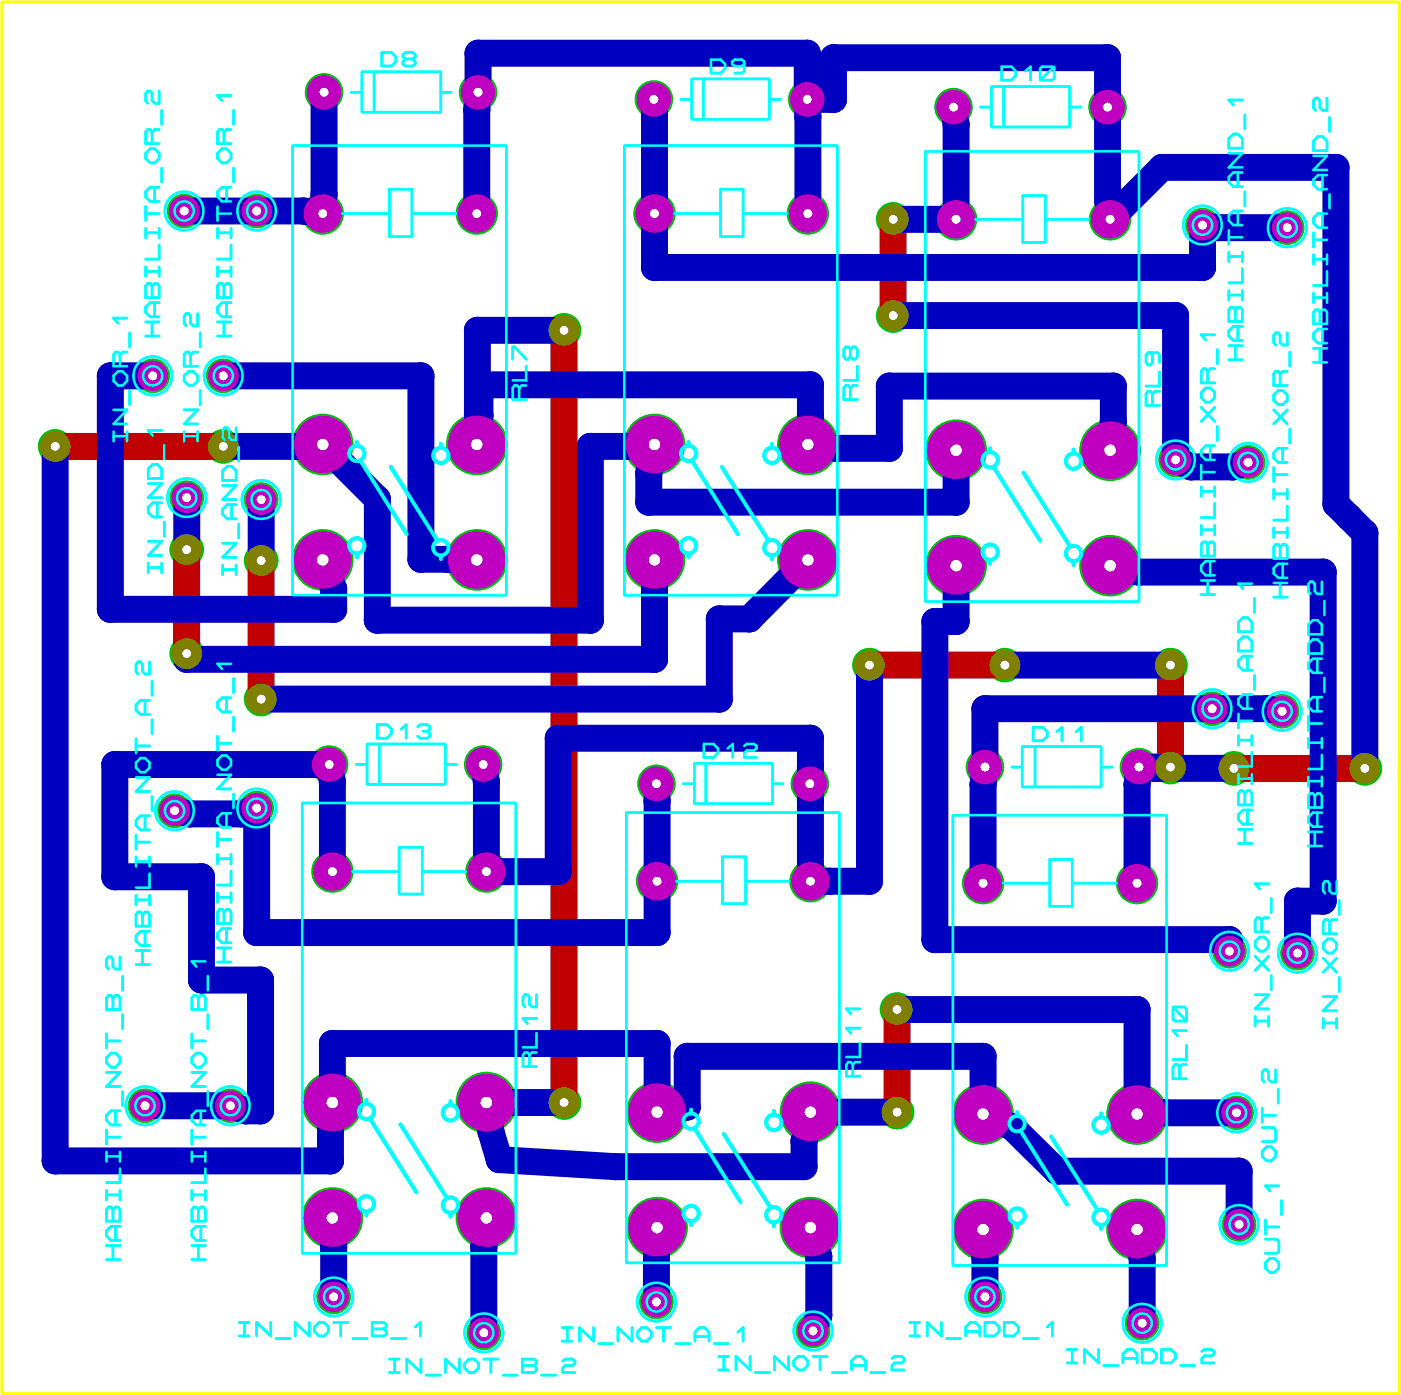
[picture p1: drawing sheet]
<svg xmlns="http://www.w3.org/2000/svg" width="92mm" height="92mm" viewBox="0 0 92 92" stroke-linecap="round" stroke-linejoin="round" font-family="sans-serif">
<g fill="#00c000">
<circle cx="17.2" cy="37" r="1.14"/>
<circle cx="17.2" cy="46.1" r="1.14"/>
<circle cx="12.3" cy="36.3" r="1.14"/>
<circle cx="12.3" cy="43.1" r="1.14"/>
<circle cx="58.9" cy="14.5" r="1.14"/>
<circle cx="58.9" cy="20.8" r="1.14"/>
<circle cx="59.2" cy="66.6" r="1.14"/>
<circle cx="59.2" cy="73.4" r="1.14"/>
<circle cx="57.4" cy="43.9" r="1.14"/>
<circle cx="66.3" cy="43.9" r="1.14"/>
<circle cx="77.2" cy="43.9" r="1.14"/>
<circle cx="77.2" cy="50.6" r="1.14"/>
<circle cx="90" cy="50.7" r="1.14"/>
<circle cx="81.4" cy="50.7" r="1.14"/>
<circle cx="37.2" cy="72.8" r="1.14"/>
<circle cx="37.2" cy="21.8" r="1.14"/>
<circle cx="3.6" cy="29.5" r="1.14"/>
<circle cx="14.7" cy="29.5" r="1.14"/>
<circle cx="21.3" cy="14.1" r="1.4"/>
<circle cx="31.5" cy="14.1" r="1.4"/>
<circle cx="21.3" cy="29.3" r="2.03"/>
<circle cx="31.5" cy="29.3" r="2.03"/>
<circle cx="21.3" cy="37" r="2.03"/>
<circle cx="31.5" cy="37" r="2.03"/>
<circle cx="43.2" cy="14.1" r="1.4"/>
<circle cx="53.3" cy="14.1" r="1.4"/>
<circle cx="43.2" cy="29.3" r="2.03"/>
<circle cx="53.3" cy="29.3" r="2.03"/>
<circle cx="43.2" cy="37" r="2.03"/>
<circle cx="53.3" cy="37" r="2.03"/>
<circle cx="63.1" cy="14.5" r="1.4"/>
<circle cx="73.2" cy="14.5" r="1.4"/>
<circle cx="63.1" cy="29.7" r="2.03"/>
<circle cx="73.2" cy="29.7" r="2.03"/>
<circle cx="63.1" cy="37.3" r="2.03"/>
<circle cx="73.2" cy="37.3" r="2.03"/>
<circle cx="64.9" cy="58.3" r="1.4"/>
<circle cx="75" cy="58.3" r="1.4"/>
<circle cx="64.9" cy="73.5" r="2.03"/>
<circle cx="75" cy="73.5" r="2.03"/>
<circle cx="64.9" cy="81.2" r="2.03"/>
<circle cx="75" cy="81.2" r="2.03"/>
<circle cx="43.3" cy="58.2" r="1.4"/>
<circle cx="53.5" cy="58.2" r="1.4"/>
<circle cx="43.3" cy="73.4" r="2.03"/>
<circle cx="53.5" cy="73.4" r="2.03"/>
<circle cx="43.3" cy="81" r="2.03"/>
<circle cx="53.5" cy="81" r="2.03"/>
<circle cx="21.9" cy="57.5" r="1.4"/>
<circle cx="32.1" cy="57.5" r="1.4"/>
<circle cx="21.9" cy="72.8" r="2.03"/>
<circle cx="32.1" cy="72.8" r="2.03"/>
<circle cx="21.9" cy="80.4" r="2.03"/>
<circle cx="32.1" cy="80.4" r="2.03"/>
<circle cx="31.5" cy="6.1" r="1.27"/>
<circle cx="21.4" cy="6.1" r="1.27"/>
<circle cx="53.3" cy="6.6" r="1.27"/>
<circle cx="43.1" cy="6.6" r="1.27"/>
<circle cx="73.1" cy="7.1" r="1.27"/>
<circle cx="62.9" cy="7.1" r="1.27"/>
<circle cx="75.1" cy="50.6" r="1.27"/>
<circle cx="65" cy="50.6" r="1.27"/>
<circle cx="53.4" cy="51.7" r="1.27"/>
<circle cx="43.3" cy="51.7" r="1.27"/>
<circle cx="31.9" cy="50.5" r="1.27"/>
<circle cx="21.7" cy="50.5" r="1.27"/>
<circle cx="80" cy="46.8" r="1.14"/>
<circle cx="84.6" cy="46.9" r="1.14"/>
<circle cx="81.6" cy="73.4" r="1.14"/>
<circle cx="81.7" cy="80.8" r="1.14"/>
<circle cx="79.3" cy="14.9" r="1.14"/>
<circle cx="84.9" cy="15" r="1.14"/>
<circle cx="16.9" cy="53.3" r="1.14"/>
<circle cx="11.5" cy="53.5" r="1.14"/>
<circle cx="15.2" cy="73" r="1.14"/>
<circle cx="9.6" cy="73" r="1.14"/>
<circle cx="12.3" cy="32.9" r="1.14"/>
<circle cx="17.2" cy="33" r="1.14"/>
<circle cx="16.9" cy="13.9" r="1.14"/>
<circle cx="12.1" cy="13.9" r="1.14"/>
<circle cx="77.6" cy="30.4" r="1.14"/>
<circle cx="82.3" cy="30.5" r="1.14"/>
<circle cx="65" cy="85.6" r="1.14"/>
<circle cx="75.4" cy="87.3" r="1.14"/>
<circle cx="53.6" cy="87.8" r="1.14"/>
<circle cx="22" cy="85.6" r="1.14"/>
<circle cx="43.3" cy="85.9" r="1.14"/>
<circle cx="31.9" cy="88" r="1.14"/>
<circle cx="10.1" cy="24.8" r="1.14"/>
<circle cx="14.7" cy="24.8" r="1.14"/>
<circle cx="81.1" cy="62.8" r="1.14"/>
<circle cx="85.6" cy="62.9" r="1.14"/>
</g>
<g fill="none" stroke="#0ff" stroke-width=".17">
<path d="M9.6 14.1h.9M9.6 17.9h.9M9.6 15.4h.9M9.6 13.6v1M9.6 15.1v.6M9.6 17.6v.6M9.7 18.7h.2l.1 .2 .2-.2h.2l.1 .2v.7h-.9v-.7zM9.9 9.8h.3l.3 .3v.4l-.3 .3h-.3l-.3-.3v-.4zM10 8.7v.8M10 18.9v.7M10 8.7l-.1-.1h-.2l-.1 .1v.8h.9M10.2 12.4v.9"/>
<path d="M10.2 20v.9M10.5 16.2v.9h-.9M10.5 6v.8h-.3l-.2-.2v-.4l-.1-.2h-.2l-.1 .2v.4l.1 .2M10.5 20h-.6l-.3 .3v.3l.3 .3h.6M10.5 12.4h-.6l-.3 .3v.3l.3 .3h.6M10.5 8.6h-.3l-.2 .1M10.5 15.1v.6M10.5 17.6v.6M10.7 7.3v.9M10.7 11.1v.9M14.4 14.1h.8M14.4 10.1l.2-.3h.3l.3 .3v.4l-.3 .3h-.3l-.2-.3z"/>
<path d="M14.4 13.6v1M14.4 15.1v.6M14.4 17.6v.6M14.4 17.9h.8M14.4 15.4h.8M14.5 18.7h.1l.2 .2 .1-.2h.2l.1 .2v.7h-.8v-.7zM14.8 8.7v.8M14.8 18.9v.7M14.8 8.7l-.2-.1h-.1l-.1 .1v.8h.8M14.9 12.4v.9M14.9 20v.9M15.2 16.2v.9h-.8"/>
<path d="M15.2 12.4h-.6l-.2 .3v.3l.2 .3h.6M15.2 20h-.6l-.2 .3v.3l.2 .3h.6M15.2 15.1v.6M15.2 17.6v.6M15.2 8.6h-.3l-.1 .1M15.2 6.3h-.8l.2 .3M15.4 7.3v.9M15.4 11.1v.9M19.3 9.6h14.1v29.7h-14.1zM22.6 14.1h3M23.2 6.1h.7M23.9 4.7h5.2v2.7h-5.2z"/>
<path d="M24.7 4.8v2.6M25.2 3.5h.6l.3 .3v.3l-.3 .3h-.6zM25.7 12.5h1.5v3.1h-1.5zM26.8 3.9l-.2-.1v-.2l.2-.1h.4l.2 .1v.2l-.2 .1M26.8 3.9l-.2 .2v.1l.2 .2h.4l.2-.2v-.1l-.2-.2M26.8 3.9h.4M27.3 14.1h2.8M29.1 6.1h.7M41.2 9.6h14v29.7h-14zM44.5 14.1h3M44.9 6.6h.7M45.6 5.2h5.2v2.7h-5.2z"/>
<path d="M46.4 5.2v2.7M46.9 3.9h.6l.3 .3v.3l-.3 .3h-.6zM47.5 12.5h1.5v3.1h-1.5zM49.1 4.2l-.2 .2h-.4l-.2-.2v-.1l.2-.2h.4l.2 .2v.6l-.2 .1h-.4M49.1 14.1h2.8M50.8 6.6h.7M61 10h14.1v29.7h-14.1zM64.3 14.5h3.1M64.7 7.1h.7M65.4 5.7h5.2v2.7h-5.2zM66.1 4.4h.6l.3 .3v.3l-.3 .3h-.6zM66.2 5.7v2.6"/>
<path d="M67.5 12.9h1.5v3.1h-1.5zM67.6 4.7l.4-.3v.9M68.7 4.4h.7l.2 .1v.7l-.2 .1h-.7l-.1-.1v-.7zM69 14.5h2.8M69.6 4.4l-1 .9M70.6 7.1h.7M81.1 15.2v.9M81.1 16.6v.7M81.1 19.2v.6M81.1 19.5h.9M81.1 16.9h.9M81.1 15.7h.9"/>
<path d="M81.1 10.1h.9l-.9 .9h.9M81.4 8.8h.3l.3 .3v.7h-.9v-.7zM81.7 11.4v.9M81.7 13.9v1M82 11.4h-.6l-.3 .3v.3l.3 .3h.6M82 13.9h-.6l-.3 .3v.4l.3 .3h.6M82 16.6v.7M82 17.7v1h-.9M82 19.2v.6M82 6.6h-.9l.3 .3M82.1 7.6v.9M82.1 12.7v.9"/>
<path d="M86.7 9.3l.3-.3h.2l.3 .3v.6h-.8zM86.7 15.4v.9M86.7 16.8v.6M86.7 19.3v.7M86.7 19.6h.8M86.7 17.1h.8M86.7 15.8h.8M86.7 10.3h.8l-.8 .9h.8M87.2 11.6v.9M87.2 14.1v.9M87.5 14.1h-.5l-.3 .3v.3l.3 .3h.5M87.5 11.6h-.5l-.3 .3v.3l.3 .3h.5"/>
<path d="M87.5 6.5v.8h-.3l-.1-.2v-.5l-.1-.1h-.2l-.1 .1v.5l.1 .2M87.5 16.8v.6M87.5 17.9v.9h-.8M87.5 19.3v.7M87.7 7.7v1M87.7 12.8v1M7.5 24.8l.3-.3h.3l.3 .3v.3l-.3 .3h-.3l-.3-.3zM7.5 28.5v.6M7.5 28.8h.9M7.5 27.1h.9l-.9 .9h.9M7.9 23.4v.8M7.9 23.4l-.1-.2h-.2l-.1 .2v.8h.9"/>
<path d="M8.4 28.5v.6M8.4 23.2h-.3l-.2 .2M8.4 21h-.9l.3 .3M8.6 22v.9M8.6 25.8v.9M9.6 22.2h.9M9.6 21.3h.9M9.8 37.2v.6M9.8 37.5h.9M9.8 35.7h.9l-.9 1h.9M9.8 31.9h.9l-.9 1h.9M10 21.3v.9"/>
<path d="M10.1 30.6h.3l.3 .3v.7h-.9v-.7zM10.4 33.2v.9M10.7 33.2h-.6l-.3 .3v.3l.3 .3h.6M10.7 37.2v.6M10.7 28.4h-.9l.3 .3M10.8 29.4v.9M10.8 34.5v.9M12.1 24.8l.3-.3h.3l.3 .3v.3l-.3 .3h-.3l-.3-.3zM12.1 28.8h.9M12.1 27.1h.9l-.9 .9h.9M12.1 28.5v.6M12.6 23.4l-.2-.2h-.1l-.2 .2v.8h.9"/>
<path d="M12.6 23.4v.8M13 23.2h-.3l-.1 .2M13 20.7v.8h-.3l-.1-.2v-.4l-.2-.2h-.1l-.2 .2v.4l.2 .2M13 28.5v.6M13.2 22v.9M13.2 25.8v.9M14.4 22.2h.8M14.4 21.3h.8M14.7 31.1l.3-.3h.3l.3 .3v.6h-.9zM14.7 37.3v.6M14.7 37.6h.9M14.7 35.9h.9l-.9 .9h.9"/>
<path d="M14.7 32h.9l-.9 1h.9M14.8 21.3v.9M15.3 33.3v.9M15.6 28.2v.8h-.3l-.2-.1v-.5l-.1-.2h-.2l-.1 .2v.5l.1 .1M15.6 33.3h-.6l-.3 .3v.4l.3 .2h.6M15.6 37.3v.6M15.7 29.5v.9M15.7 34.6v.9M33.8 23.7v-.8h.2l.7 .8M34.2 25.6l-.1-.2h-.1l-.2 .2v.8h.9M34.2 25.6v.8M34.7 25.4h-.3l-.2 .2"/>
<path d="M34.7 24.2v.9h-.9M56.1 25.6l-.1-.2h-.2l-.1 .2v.8h.9M56.1 23.1l-.1-.2h-.2l-.1 .2v.4l.1 .2h.2l.1-.2M56.1 23.1l.2-.2h.1l.2 .2v.4l-.2 .2h-.1l-.2-.2M56.1 23.1v.4M56.1 25.6v.8M56.6 25.4h-.3l-.2 .2M56.6 24.2v.9h-.9M75.9 23.3l.1 .2v.4l-.1 .2h-.2l-.1-.2v-.4l.1-.2h.7l.1 .2v.4M76 26l-.1-.2h-.2l-.1 .2v.8h.9M76 26v.8M76.5 25.8h-.3l-.2 .2"/>
<path d="M76.5 24.6v.9h-.9M79.2 39.2h.9M79.2 38.3h.9M79.2 30.7v.9M79.2 32.1v.7M79.2 34.7v.6M79.2 35h.9M79.2 32.4h.9M79.2 31.2h.9M79.2 26.9l.9 .9M79.4 35.8h.1l.2 .1 .1-.1h.2l.1 .1v.8h-.9v-.8zM79.5 25.6h.3l.3 .3v.3l-.3 .3h-.3l-.3-.3v-.3z"/>
<path d="M79.7 24.5v.8M79.7 35.9v.8M79.7 38.3v.9M79.7 24.5l-.2-.2h-.1l-.2 .2v.8h.9M79.8 29.4v1M79.8 37v1M80.1 37h-.6l-.3 .3v.4l.3 .3h.6M80.1 29.4h-.6l-.3 .3v.4l.3 .3h.6M80.1 32.1v.7M80.1 33.2v1h-.9M80.1 34.7v.6M80.1 26.9l-.9 .9"/>
<path d="M80.1 24.3h-.3l-.1 .2M80.1 22.1h-.9l.3 .3M80.3 23.1v.9M80.3 28.2v.9M81.1 23.7h.9M81.1 22.8h.9M81.2 20.3h.2l.1 .1 .2-.1h.1l.2 .1v.8h-.9v-.8zM81.5 20.4v.8M81.5 22.8v.9M81.7 21.5v1M82 21.5h-.6l-.3 .3v.4l.3 .3h.6M82.6 38.5h-.9l.3 .4"/>
<path d="M82.8 39.5v.9M84 39.4h.9M84 38.5h.9M84 26.1l.3-.3h.3l.3 .3v.3l-.3 .3h-.3l-.3-.3zM84 30.9v.9M84 32.3v.6M84 34.8v.7M84 35.1h.9M84 32.6h.9M84 31.3h.9M84 27.1l.9 .9M84.2 35.9h.1l.2 .2 .1-.2h.2l.1 .2v.8h-.9v-.8z"/>
<path d="M84.5 24.7l-.2-.2h-.1l-.2 .2v.7h.9M84.5 24.7v.7M84.5 36.1v.8M84.5 38.5v.9M84.6 29.6v.9M84.6 37.2v.9M84.9 22v.8h-.3l-.1-.2v-.5l-.2-.1h-.1l-.2 .1v.5l.2 .2M84.9 37.2h-.6l-.3 .3v.3l.3 .3h.6M84.9 29.6h-.6l-.3 .3v.3l.3 .3h.6M84.9 32.3v.6M84.9 33.4v.9h-.9M84.9 34.8v.7"/>
<path d="M84.9 27.1l-.9 .9M84.9 24.5h-.3l-.1 .2M85.1 23.2v1M85.1 28.3v1M86.7 23.9h.8M86.7 23h.8M86.8 20.4h.2l.1 .2 .1-.2h.2l.1 .2v.8h-.8v-.8zM87.1 20.6v.8M87.1 23v.9M87.2 38.4v.8h-.3l-.2-.2v-.4l-.1-.2h-.2l-.1 .2v.4l.1 .2M87.2 21.7v.9M87.4 39.7v.9"/>
<path d="M87.5 21.7h-.5l-.3 .3v.4l.3 .2h.5M9 48.8v.9M9 55.1v.9M9 56.6v.6M9 59.1v.6M9 59.4h.9M9 56.9h.9M9 55.6h.9M9 51.3h.9l-.9 .9h.9M9 49.2h.9M9.3 50h.3l.3 .3v.4l-.3 .3h-.3l-.3-.3v-.4zM9.6 46.2v1"/>
<path d="M9.6 53.8v1M9.9 43.7v.8h-.3l-.2-.2v-.4l-.1-.2h-.2l-.1 .2v.4l.1 .2M9.9 46.2h-.6l-.3 .3v.4l.3 .3h.6M9.9 53.8h-.6l-.3 .3v.4l.3 .3h.6M9.9 56.6v.6M9.9 57.7v.9h-.9M9.9 59.1v.6M10 45v.9M10 47.5v.9M10 52.6v.9M14.4 48.6v.9M14.4 54.9v1"/>
<path d="M14.4 56.4v.6M14.4 58.9v.7M14.4 59.2h.8M14.4 56.7h.8M14.4 55.4h.8M14.4 51.1h.8l-.8 1h.8M14.4 49.1h.8M14.6 49.9h.3l.3 .3v.3l-.3 .3h-.3l-.2-.3v-.3zM14.9 46.1v.9M14.9 53.7v.9M15.2 46.1h-.6l-.2 .3v.3l.2 .3h.6M15.2 53.7h-.6l-.2 .3v.3l.2 .3h.6"/>
<path d="M15.2 56.4v.6M15.2 57.5v.9h-.8M15.2 58.9v.7M15.2 43.8h-.8l.2 .4M15.4 44.8v.9M15.4 47.3v1M15.4 52.4v.9M19.9 53h14.1v29.7h-14.1zM23.2 57.5h3M23.5 50.5h.7M24.2 49.1h5.2v2.7h-5.2zM24.9 47.8h.6l.3 .3v.3l-.3 .3h-.6z"/>
<path d="M25 49.1v2.7M26.3 55.9h1.6v3.1h-1.6zM26.5 48.1l.3-.3v.9M27.6 48l.1-.2h.5l.2 .2v.1l-.2 .2M27.9 48.3h.3M27.9 57.5h2.8M28.2 48.3l.2 .1v.2l-.2 .1h-.5l-.1-.1M29.4 50.5h.7M41.3 53.6h14.1v29.8h-14.1zM44.6 58.2h3M45.1 51.7h.7M45.8 50.4h5.2v2.6h-5.2z"/>
<path d="M46.4 49.1h.7l.3 .3v.3l-.3 .3h-.7zM46.6 50.4v2.6M47.7 56.6h1.5v3h-1.5zM48 49.4l.3-.3v.9M49.1 49.2l.2-.1h.4l.2 .1v.2l-.2 .1h-.4l-.2 .2v.3h.8M49.3 58.2h2.8M51 51.7h.6M62.9 53.8h14.1v29.7h-14.1zM66.2 58.3h3M66.8 50.6h.6M67.4 49.3h5.2v2.6h-5.2zM68.2 48h.6l.3 .3v.3l-.3 .3h-.6z"/>
<path d="M68.3 49.3v2.6M69.3 56.7h1.4v3.1h-1.4zM69.7 48.3l.4-.3v.9M70.9 58.3h2.8M71 48.3l.3-.3v.9M72.6 50.6h.8M81.7 55.7h.9M81.7 54.7h.9M81.7 47.1v.9M81.7 48.6v.6M81.7 51.1v.6M81.7 51.4h.9"/>
<path d="M81.7 48.9h.9M81.7 47.6h.9M81.8 52.2h.2l.1 .2 .2-.2h.2l.1 .2v.7h-.9v-.7zM82 40.8h.3l.3 .3v.6h-.9v-.6zM82 42h.3l.3 .3v.7h-.9v-.7zM82.1 52.4v.7M82.1 54.7v1M82.3 43.3v.9M82.3 45.8v1M82.3 53.5v.9M82.6 53.5h-.6l-.3 .3v.3l.3 .3h.6M82.6 43.3h-.6l-.3 .3v.3l.3 .3h.6"/>
<path d="M82.6 45.8h-.6l-.3 .3v.4l.3 .3h.6M82.6 48.6v.6M82.6 49.7v.9h-.9M82.6 51.1v.6M82.8 44.6v.9M83.7 58.3h-.9l.3 .4M83.9 59.3v.9M86.3 55.8h.9M86.3 54.9h.9M86.3 47.3v.9M86.3 48.7v.7M86.3 51.3v.6"/>
<path d="M86.3 51.6h.9M86.3 49h.9M86.3 47.8h.9M86.4 52.4h.2l.1 .1 .2-.1h.2l.1 .1v.8h-.9v-.8zM86.6 40.9h.3l.3 .3v.7h-.9v-.7zM86.6 42.2h.3l.3 .3v.6h-.9v-.6zM86.7 52.5v.8M86.7 54.9v.9M86.9 43.5v.9M86.9 46v.9M86.9 53.6v1M87.2 53.6h-.6l-.3 .3v.4l.3 .3h.6"/>
<path d="M87.2 43.5h-.6l-.3 .3v.3l.3 .3h.6M87.2 46h-.6l-.3 .3v.4l.3 .2h.6M87.2 48.7v.7M87.2 49.8v1h-.9M87.2 51.3v.6M87.4 44.7v1M88.2 58.2v.8h-.3l-.2-.2v-.5l-.1-.1h-.2l-.1 .1v.5l.1 .2M88.3 59.4v1M7 78.9h.9M7 76.3h.9M7 75.1h.9M7 70.8h.9l-.9 .9h.9"/>
<path d="M7 68.7h.9M7 68.2v1M7 74.6v.9M7 76v.7M7 78.6v.6M7.2 79.7h.1l.2 .1 .1-.1h.2l.1 .1v.8h-.9v-.8zM7.2 65.7h.1l.2 .2 .1-.2h.2l.1 .2v.7h-.9v-.7zM7.3 69.5h.3l.3 .3v.3l-.3 .3h-.3l-.3-.3v-.3zM7.5 65.9v.7M7.5 79.8v.8M7.6 73.3v1M7.9 77.1v1h-.9"/>
<path d="M7.9 73.3h-.6l-.3 .3v.4l.3 .3h.6M7.9 63.2v.8h-.3l-.1-.2v-.5l-.2-.1h-.1l-.2 .1v.5l.2 .2M7.9 76v.7M7.9 78.6v.6M8.1 64.4v1M8.1 67v.9M8.1 72.1v.9M9 63.7h.9M9 62.7h.9M9.1 60.2h.2l.1 .2 .2-.2h.1l.2 .2v.7h-.9v-.7zM9.4 60.4v.7M9.4 62.7v1"/>
<path d="M9.6 61.5v.9M9.9 61.5h-.6l-.3 .3v.3l.3 .3h.6M12.7 68.2v1M12.7 69.8l.3-.3h.3l.2 .3v.3l-.2 .3h-.3l-.3-.3zM12.7 74.6v.9M12.7 76v.7M12.7 78.6v.6M12.7 78.9h.8M12.7 76.3h.8M12.7 75.1h.8M12.7 70.8h.8l-.8 .9h.8M12.7 68.7h.8"/>
<path d="M12.8 65.7h.2l.1 .2 .2-.2h.1l.1 .2v.7h-.8v-.7zM12.8 79.7h.2l.1 .1 .2-.1h.1l.1 .1v.8h-.8v-.8zM13.1 65.9v.7M13.1 79.8v.8M13.3 73.3v1M13.5 73.3h-.5l-.3 .3v.4l.3 .3h.5M13.5 76v.7M13.5 77.1v1h-.8M13.5 78.6v.6M13.5 63.5h-.8l.3 .3M13.7 64.4v1M13.7 67v.9"/>
<path d="M13.7 72.1v.9M14.4 63.5h.8M14.4 62.6h.8M14.5 60h.1l.2 .2 .1-.2h.2l.1 .2v.8h-.8v-.8zM14.8 60.2v.8M14.8 62.6v.9M14.9 61.3v.9M15.2 61.3h-.6l-.2 .3v.3l.2 .3h.6M34.9 69.6l-.1-.1h-.2l-.1 .1v.8h.9M34.9 69.6v.8M35.4 65.7v.8h-.3l-.2-.2v-.5l-.1-.1h-.2l-.1 .1v.5l.1 .2M35.4 69.5h-.3l-.2 .1"/>
<path d="M35.4 68.2v.9h-.9M35.4 67.2h-.9l.3 .4M56.3 70.3l-.2-.2h-.1l-.2 .2v.7h.9M56.3 70.3v.7M56.7 70.1h-.3l-.1 .2M56.7 68.8v1h-.9M56.7 67.9h-.9l.3 .3M56.7 66.6h-.9l.3 .3M77.4 66.5l.9 .9M77.5 66.5h.6l.2 .1v.7l-.2 .1h-.6l-.1-.1v-.7zM77.8 70.4l-.1-.1h-.2l-.1 .1v.8h.9M77.8 70.4v.8"/>
<path d="M78.3 70.3h-.3l-.2 .1M78.3 69v.9h-.9M78.3 68h-.9l.3 .4M82.8 67.4h.9M82.8 65.7h.9l-.9 .9h.9M82.8 62.1l.3-.3h.3l.3 .3v.4l-.3 .3h-.3l-.3-.3zM82.8 67.1v.6M82.8 63.1l.9 1M83.2 60.7l-.1-.1h-.2l-.1 .1v.8h.9M83.2 60.7v.8M83.3 76l.3-.3h.3l.3 .3v.3l-.3 .3h-.3l-.3-.3zM83.3 73.2v.9"/>
<path d="M83.3 74.4h.7l.2 .2v.6l-.2 .2h-.7M83.3 73.6h.9M83.7 67.1v.6M83.7 63.1l-.9 1M83.7 60.6h-.3l-.2 .1M83.9 64.4v.9M84.2 70.6v.8h-.3l-.2-.2v-.4l-.1-.2h-.2l-.1 .2v.4l.1 .2M84.3 71.9v.9M84.4 78.3h-.9l.3 .3M84.5 79.2v1M87.3 67.2v.7M87.3 67.5h.9"/>
<path d="M87.3 65.8h.9l-.9 .9h.9M87.3 63.2l.9 1M87.6 62h.3l.3 .3v.3l-.3 .3h-.3l-.3-.3v-.3zM87.7 60.9v.7M87.7 60.9l-.1-.2h-.2l-.1 .2v.7h.9M88.2 67.2v.7M88.2 63.2l-.9 1M88.2 60.7h-.3l-.2 .2M88.3 64.5v.9M7 83.1h.9M7 82.2h.9M7.5 82.2v.9"/>
<path d="M7.6 80.9v1M7.9 80.9h-.6l-.3 .3v.4l.3 .3h.6M12.7 83.1h.8M12.7 82.2h.8M13.1 82.2v.9M13.3 80.9v1M13.5 80.9h-.5l-.3 .3v.4l.3 .3h.5M15.8 87.3h.6M15.8 88.2h.6M16.1 87.3v.9M17.9 87.3v.9l-1-.9v.9M18.2 88.3h.9"/>
<path d="M20.4 87.3v.9l-.9-.9v.9M21 87.3h.4l.3 .3v.3l-.3 .3h-.4l-.3-.3v-.3zM22 87.3h.9M22.5 87.3v.9M23.3 88.3h.9M24.6 87.3h.7l.2 .1v.2l-.2 .1 .2 .2v.2l-.2 .1h-.7zM24.6 87.7h.7M25.7 90.6h.6M25.7 89.7h.6M25.8 88.3h1M26 89.7v.9M27.4 87.6l.3-.3v.9"/>
<path d="M27.8 89.7v.9l-1-.9v.9M28.1 90.8h.9M30.3 89.7v.9l-.9-.9v.9M30.6 90l.3-.3h.4l.3 .3v.3l-.3 .3h-.4l-.3-.3zM31.9 89.7h1M32.4 89.7v.9M33.2 90.8h.9M34.5 89.7h.7l.2 .1v.2l-.2 .1 .2 .2v.2l-.2 .1h-.7zM34.5 90.1h.7M35.7 90.8h1M37.1 87.6h.6M37.1 88.5h.6"/>
<path d="M37.1 89.8l.2-.1h.5l.1 .1v.2l-.1 .1h-.5l-.2 .2v.3h.8M37.4 87.6v.9M39.2 87.6v.9l-1-.9v.9M39.5 88.7h.9M41.7 87.6v.9l-.9-.9v.9M42.3 87.6h.4l.3 .3v.3l-.3 .3h-.4l-.3-.3v-.3zM43.3 87.6h.9M43.8 87.6v.9M44.6 88.7h.9M45.8 88.5v-.6l.3-.3h.4l.3 .3v.6M45.8 88.2h1M47.1 88.7h.9"/>
<path d="M47.4 89.5h.6M47.4 90.4h.6M47.8 89.5v.9M48.7 87.9l.3-.3v.9M49.5 89.5v.9l-.9-.9v.9M49.8 90.6h1M52 89.5v.9l-.9-.9v.9M52.4 89.8l.3-.3h.3l.3 .3v.3l-.3 .3h-.3l-.3-.3zM53.6 89.5h1M54.1 89.5v.9M54.9 90.6h.9M56.2 90.1h.9"/>
<path d="M56.2 90.4v-.6l.3-.3h.3l.3 .3v.6M57.4 90.6h1M58.8 89.7l.2-.2h.5l.1 .2v.1l-.1 .2h-.5l-.2 .1v.3h.8M60 87.3h.7M60 88.2h.7M60.4 87.3v.9M62.1 87.3v.9l-.9-.9v.9M62.4 88.3h1M63.7 88.2v-.6l.3-.3h.3l.3 .3v.6M63.7 87.9h.9M65 87.3h.6l.3 .3v.3l-.3 .3h-.6zM66.3 87.3h.6l.3 .3v.3l-.3 .3h-.6z"/>
<path d="M67.5 88.3h1M69.1 87.6l.3-.3v.9M70.4 89.1h.6M70.4 90h.6M70.7 89.1v.9M72.5 89.1v.9l-1-.9v.9M72.8 90.1h.9M74.1 90v-.6l.3-.3h.3l.3 .3v.6M74.1 89.7h.9M75.4 89.1h.6l.3 .3v.3l-.3 .3h-.6zM76.6 89.1h.7l.3 .3v.3l-.3 .3h-.7zM77.9 90.1h.9"/>
<path d="M79.3 89.2l.2-.1h.4l.2 .1v.2l-.2 .1h-.4l-.2 .2v.3h.8M83.5 83.4l.3-.3h.3l.3 .3v.3l-.3 .3h-.3l-.3-.3zM83.5 80.5v.9M83.5 81.8h.7l.2 .2v.6l-.2 .1h-.7M83.5 81h.9"/>
<circle cx="12.1" cy="13.9" r="1.27"/>
<circle cx="12.1" cy="13.9" r=".64"/>
<circle cx="16.9" cy="13.9" r="1.27"/>
<circle cx="16.9" cy="13.9" r=".64"/>
<circle cx="79.3" cy="14.9" r="1.27"/>
<circle cx="79.3" cy="14.9" r=".64"/>
<circle cx="84.9" cy="15" r="1.27"/>
<circle cx="84.9" cy="15" r=".64"/>
<circle cx="10.1" cy="24.8" r="1.27"/>
<circle cx="10.1" cy="24.8" r=".64"/>
<circle cx="12.3" cy="32.9" r="1.27"/>
<circle cx="12.3" cy="32.9" r=".64"/>
<circle cx="14.7" cy="24.8" r="1.27"/>
<circle cx="14.7" cy="24.8" r=".64"/>
<circle cx="17.2" cy="33" r="1.27"/>
<circle cx="17.2" cy="33" r=".64"/>
<circle cx="77.6" cy="30.4" r="1.27"/>
<circle cx="77.6" cy="30.4" r=".64"/>
<circle cx="82.3" cy="30.5" r="1.27"/>
<circle cx="82.3" cy="30.5" r=".64"/>
<circle cx="11.5" cy="53.5" r="1.27"/>
<circle cx="11.5" cy="53.5" r=".64"/>
<circle cx="16.9" cy="53.3" r="1.27"/>
<circle cx="16.9" cy="53.3" r=".64"/>
<circle cx="80" cy="46.8" r="1.27"/>
<circle cx="80" cy="46.8" r=".64"/>
<circle cx="84.6" cy="46.9" r="1.27"/>
<circle cx="84.6" cy="46.9" r=".64"/>
<circle cx="9.6" cy="73" r="1.27"/>
<circle cx="9.6" cy="73" r=".64"/>
<circle cx="15.2" cy="73" r="1.27"/>
<circle cx="15.2" cy="73" r=".64"/>
<circle cx="81.1" cy="62.8" r="1.27"/>
<circle cx="81.1" cy="62.8" r=".64"/>
<circle cx="81.6" cy="73.4" r="1.27"/>
<circle cx="81.6" cy="73.4" r=".64"/>
<circle cx="85.6" cy="62.9" r="1.27"/>
<circle cx="85.6" cy="62.9" r=".64"/>
<circle cx="22" cy="85.6" r="1.27"/>
<circle cx="22" cy="85.6" r=".64"/>
<circle cx="31.9" cy="88" r="1.27"/>
<circle cx="31.9" cy="88" r=".64"/>
<circle cx="43.3" cy="85.9" r="1.27"/>
<circle cx="43.3" cy="85.9" r=".64"/>
<circle cx="53.6" cy="87.8" r="1.27"/>
<circle cx="53.6" cy="87.8" r=".64"/>
<circle cx="65" cy="85.6" r="1.27"/>
<circle cx="65" cy="85.6" r=".64"/>
<circle cx="75.4" cy="87.3" r="1.27"/>
<circle cx="75.4" cy="87.3" r=".64"/>
<circle cx="81.7" cy="80.8" r="1.27"/>
<circle cx="81.7" cy="80.8" r=".64"/>
</g>
<g fill="none" stroke="#0ff" stroke-width=".25">
<path d="M23.5 29.2v.2M23.5 36.5v.3M23.8 30.4l3 4.9M25.8 30.8l3 4.8M29.1 29.3v.2M29.1 36.7v.2M45.4 29.2v.2M45.4 36.5v.3M45.7 30.4l3 4.9M47.6 30.8l3.1 4.8M50.9 29.3v.2M50.9 36.7v.2"/>
<path d="M65.3 29.6v.2M65.3 37v.2M65.6 30.9l3 4.8M67.5 31.2l3.1 4.8M70.8 29.7v.2M70.8 37v.3M24.2 72.6v.3M24.2 80v.2M24.4 73.9l3.1 4.8M26.4 74.2l3.1 4.8M29.7 72.7v.2M45.6 73.2v.3"/>
<path d="M45.8 74.5l3.1 4.8M47.8 74.8l3 4.9M51.1 73.3v.3M67.1 73.4v.3M67.4 74.7l3 4.8M69.3 75l3.1 4.8M72.6 73.5v.2M29.7 80.1v.2M45.6 80.6v.3M51.1 80.7v.2M67.1 80.8v.2M72.6 80.9v.2"/>
<circle cx="23.5" cy="29.9" r=".51"/>
<circle cx="23.5" cy="36" r=".51"/>
<circle cx="29.1" cy="30.1" r=".51"/>
<circle cx="29.1" cy="36.2" r=".51"/>
<circle cx="45.4" cy="36" r=".51"/>
<circle cx="45.4" cy="29.9" r=".51"/>
<circle cx="50.9" cy="36.2" r=".51"/>
<circle cx="50.9" cy="30.1" r=".51"/>
<circle cx="65.3" cy="36.4" r=".51"/>
<circle cx="65.3" cy="30.4" r=".51"/>
<circle cx="70.8" cy="36.5" r=".51"/>
<circle cx="70.8" cy="30.4" r=".51"/>
<circle cx="24.2" cy="73.4" r=".51"/>
<circle cx="24.2" cy="79.5" r=".51"/>
<circle cx="29.7" cy="79.5" r=".51"/>
<circle cx="29.7" cy="73.4" r=".51"/>
<circle cx="45.6" cy="74" r=".51"/>
<circle cx="51.1" cy="74.1" r=".51"/>
<circle cx="67.1" cy="74.2" r=".51"/>
<circle cx="72.6" cy="74.3" r=".51"/>
<circle cx="45.6" cy="80.1" r=".51"/>
<circle cx="51.1" cy="80.2" r=".51"/>
<circle cx="67.1" cy="80.3" r=".51"/>
<circle cx="72.6" cy="80.3" r=".51"/>
</g>
<path d="M.1 .1h92.2v91.9h-92.2z" fill="none" stroke="#ff0" stroke-width=".17"/>
<path d="M17.2 37v9.1" fill="none" stroke="#c00000" stroke-width="1.8"/>
<circle cx="12.3" cy="43.1" r=".89" fill="#c00000"/>
<path d="M58.9 14.5v6.3M3.6 29.5h11.1M12.3 36.3v6.8M37.2 21.8v51M57.4 43.9h8.9M77.2 43.9v6.7M81.4 50.7h8.6M59.2 66.6v6.8" fill="none" stroke="#c00000" stroke-width="1.8"/>
<path d="M12.1 13.9h7.9" fill="none" stroke="#0000c0" stroke-width="1.8"/>
<circle cx="20" cy="13.9" r=".89" fill="#0000c0"/>
<path d="M20 13.9l1.3 .2M21.4 6.1v6.7" fill="none" stroke="#0000c0" stroke-width="1.8"/>
<circle cx="21.4" cy="12.8" r=".89" fill="#0000c0"/>
<path d="M21.4 12.8l-.1 1.3M31.5 7.2v6.9" fill="none" stroke="#0000c0" stroke-width="1.8"/>
<circle cx="31.5" cy="7.2" r=".89" fill="#0000c0"/>
<path d="M31.5 6.1v1.1M43.2 7.7v6.4" fill="none" stroke="#0000c0" stroke-width="1.8"/>
<circle cx="43.2" cy="7.7" r=".89" fill="#0000c0"/>
<path d="M43.1 6.6l.1 1.1M53.3 7.7v6.4" fill="none" stroke="#0000c0" stroke-width="1.8"/>
<circle cx="53.3" cy="7.7" r=".89" fill="#0000c0"/>
<path d="M43.2 14.1v3.6M53.3 6.6v1.1" fill="none" stroke="#0000c0" stroke-width="1.8"/>
<circle cx="43.2" cy="17.7" r=".89" fill="#0000c0"/>
<path d="M43.2 17.7h36.1" fill="none" stroke="#0000c0" stroke-width="1.8"/>
<circle cx="79.3" cy="17.7" r=".89" fill="#0000c0"/>
<path d="M73.1 7.1v6.1M79.3 14.9v2.8" fill="none" stroke="#0000c0" stroke-width="1.8"/>
<circle cx="73.1" cy="13.2" r=".89" fill="#0000c0"/>
<path d="M63.1 8.2v6.3M73.1 13.2l.1 1.3" fill="none" stroke="#0000c0" stroke-width="1.8"/>
<circle cx="63.1" cy="8.2" r=".89" fill="#0000c0"/>
<path d="M53.3 6.6h1.7M62.9 7.1l.2 1.1" fill="none" stroke="#0000c0" stroke-width="1.8"/>
<circle cx="55" cy="6.6" r=".89" fill="#0000c0"/>
<path d="M55 3.8v2.8" fill="none" stroke="#0000c0" stroke-width="1.8"/>
<circle cx="55" cy="3.8" r=".89" fill="#0000c0"/>
<path d="M55 3.8h18.1" fill="none" stroke="#0000c0" stroke-width="1.8"/>
<circle cx="73.1" cy="3.8" r=".89" fill="#0000c0"/>
<path d="M73.1 3.8v3.3M80.3 15h4.6" fill="none" stroke="#0000c0" stroke-width="1.8"/>
<circle cx="80.3" cy="15" r=".89" fill="#0000c0"/>
<path d="M79.3 14.9l1 .1M7.3 24.8h2.8" fill="none" stroke="#0000c0" stroke-width="1.8"/>
<circle cx="7.3" cy="24.8" r=".89" fill="#0000c0"/>
<path d="M7.3 24.8v15.4" fill="none" stroke="#0000c0" stroke-width="1.8"/>
<circle cx="7.3" cy="40.2" r=".89" fill="#0000c0"/>
<path d="M7.3 40.2h14.7" fill="none" stroke="#0000c0" stroke-width="1.8"/>
<circle cx="22" cy="40.2" r=".89" fill="#0000c0"/>
<path d="M22 38.9v1.3" fill="none" stroke="#0000c0" stroke-width="1.8"/>
<circle cx="22" cy="38.9" r=".89" fill="#0000c0"/>
<path d="M17.2 33v4M21.3 37l.7 1.9M17.2 46.1h30.3" fill="none" stroke="#0000c0" stroke-width="1.8"/>
<circle cx="47.5" cy="46.1" r=".89" fill="#0000c0"/>
<path d="M47.5 40.9v5.2" fill="none" stroke="#0000c0" stroke-width="1.8"/>
<circle cx="47.5" cy="40.9" r=".89" fill="#0000c0"/>
<path d="M47.5 40.9h1.9" fill="none" stroke="#0000c0" stroke-width="1.8"/>
<circle cx="49.4" cy="40.9" r=".89" fill="#0000c0"/>
<path d="M31.5 3.5v2.6M53.3 37l-3.9 3.9" fill="none" stroke="#0000c0" stroke-width="1.8"/>
<circle cx="31.5" cy="3.5" r=".89" fill="#0000c0"/>
<path d="M31.5 3.5h21.8" fill="none" stroke="#0000c0" stroke-width="1.8"/>
<circle cx="53.3" cy="3.5" r=".89" fill="#0000c0"/>
<path d="M53.3 3.5v3.1M12.3 32.9v3.4" fill="none" stroke="#0000c0" stroke-width="1.8"/>
<circle cx="12.3" cy="43.1" r=".89" fill="#0000c0"/>
<path d="M12.3 43.1v.4" fill="none" stroke="#0000c0" stroke-width="1.8"/>
<circle cx="12.3" cy="43.5" r=".89" fill="#0000c0"/>
<path d="M12.3 43.5h30.9" fill="none" stroke="#0000c0" stroke-width="1.8"/>
<circle cx="43.2" cy="43.5" r=".89" fill="#0000c0"/>
<path d="M14.7 24.8h13.1M43.2 37v6.5" fill="none" stroke="#0000c0" stroke-width="1.8"/>
<circle cx="27.8" cy="24.8" r=".89" fill="#0000c0"/>
<path d="M27.8 24.8v12.1" fill="none" stroke="#0000c0" stroke-width="1.8"/>
<circle cx="27.8" cy="36.9" r=".89" fill="#0000c0"/>
<path d="M27.8 36.9h1.7" fill="none" stroke="#0000c0" stroke-width="1.8"/>
<circle cx="29.5" cy="36.9" r=".89" fill="#0000c0"/>
<path d="M29.5 36.9l2 .1M31.7 27.4l-.2 1.9" fill="none" stroke="#0000c0" stroke-width="1.8"/>
<circle cx="31.7" cy="27.4" r=".89" fill="#0000c0"/>
<path d="M31.7 25.4v2" fill="none" stroke="#0000c0" stroke-width="1.8"/>
<circle cx="31.7" cy="25.4" r=".89" fill="#0000c0"/>
<path d="M31.7 25.4h21.8" fill="none" stroke="#0000c0" stroke-width="1.8"/>
<circle cx="53.5" cy="25.4" r=".89" fill="#0000c0"/>
<path d="M53.5 25.4v2" fill="none" stroke="#0000c0" stroke-width="1.8"/>
<circle cx="53.5" cy="27.4" r=".89" fill="#0000c0"/>
<path d="M53.5 27.4l-.2 1.9M63.1 29.7v3.4" fill="none" stroke="#0000c0" stroke-width="1.8"/>
<circle cx="63.1" cy="33.1" r=".89" fill="#0000c0"/>
<path d="M42.8 33.1h20.3" fill="none" stroke="#0000c0" stroke-width="1.8"/>
<circle cx="42.8" cy="33.1" r=".89" fill="#0000c0"/>
<path d="M42.8 31.2v1.9" fill="none" stroke="#0000c0" stroke-width="1.8"/>
<circle cx="42.8" cy="31.2" r=".89" fill="#0000c0"/>
<path d="M21.3 29.3l3.6 3.6M43.2 29.3l-.4 1.9" fill="none" stroke="#0000c0" stroke-width="1.8"/>
<circle cx="24.9" cy="32.9" r=".89" fill="#0000c0"/>
<path d="M24.9 32.9v8" fill="none" stroke="#0000c0" stroke-width="1.8"/>
<circle cx="24.9" cy="40.9" r=".89" fill="#0000c0"/>
<path d="M24.9 40.9h14" fill="none" stroke="#0000c0" stroke-width="1.8"/>
<circle cx="38.9" cy="40.9" r=".89" fill="#0000c0"/>
<path d="M38.9 29.5v11.4" fill="none" stroke="#0000c0" stroke-width="1.8"/>
<circle cx="38.9" cy="29.5" r=".89" fill="#0000c0"/>
<path d="M38.9 29.5h2.4" fill="none" stroke="#0000c0" stroke-width="1.8"/>
<circle cx="41.3" cy="29.5" r=".89" fill="#0000c0"/>
<path d="M43.2 29.3l-1.9 .2M82.3 30.5l-1 .3" fill="none" stroke="#0000c0" stroke-width="1.8"/>
<circle cx="81.3" cy="30.8" r=".89" fill="#0000c0"/>
<path d="M78.6 30.8h2.7" fill="none" stroke="#0000c0" stroke-width="1.8"/>
<circle cx="78.6" cy="30.8" r=".89" fill="#0000c0"/>
<path d="M58.9 14.5h4.2M58.9 20.8h18.7M77.6 30.4l1 .4" fill="none" stroke="#0000c0" stroke-width="1.8"/>
<circle cx="77.6" cy="20.8" r=".89" fill="#0000c0"/>
<path d="M53.3 29.3l1.9 .3M77.6 20.8v9.6" fill="none" stroke="#0000c0" stroke-width="1.8"/>
<circle cx="55.2" cy="29.6" r=".89" fill="#0000c0"/>
<path d="M55.2 29.6h3.5" fill="none" stroke="#0000c0" stroke-width="1.8"/>
<circle cx="58.7" cy="29.6" r=".89" fill="#0000c0"/>
<path d="M58.7 25.5v4.1" fill="none" stroke="#0000c0" stroke-width="1.8"/>
<circle cx="58.7" cy="25.5" r=".89" fill="#0000c0"/>
<path d="M58.7 25.5h14.7" fill="none" stroke="#0000c0" stroke-width="1.8"/>
<circle cx="73.4" cy="25.5" r=".89" fill="#0000c0"/>
<path d="M73.4 25.5v2.3" fill="none" stroke="#0000c0" stroke-width="1.8"/>
<circle cx="73.4" cy="27.8" r=".89" fill="#0000c0"/>
<path d="M73.4 27.8l-.2 1.9M11.5 53.5l1 .2" fill="none" stroke="#0000c0" stroke-width="1.8"/>
<circle cx="12.5" cy="53.7" r=".89" fill="#0000c0"/>
<path d="M12.5 53.7h3.4" fill="none" stroke="#0000c0" stroke-width="1.8"/>
<circle cx="15.9" cy="53.7" r=".89" fill="#0000c0"/>
<path d="M15.9 53.7l1-.4v8.3" fill="none" stroke="#0000c0" stroke-width="1.8"/>
<circle cx="16.9" cy="61.6" r=".89" fill="#0000c0"/>
<path d="M16.9 61.6h26.4" fill="none" stroke="#0000c0" stroke-width="1.8"/>
<circle cx="43.3" cy="61.6" r=".89" fill="#0000c0"/>
<path d="M21.9 51.6v5.9M43.3 58.2v3.4" fill="none" stroke="#0000c0" stroke-width="1.8"/>
<circle cx="21.9" cy="51.6" r=".89" fill="#0000c0"/>
<path d="M21.7 50.5l.2 1.1M32.1 51.6v5.9" fill="none" stroke="#0000c0" stroke-width="1.8"/>
<circle cx="32.1" cy="51.6" r=".89" fill="#0000c0"/>
<path d="M31.9 50.5l.2 1.1M64.9 51.8v6.5" fill="none" stroke="#0000c0" stroke-width="1.8"/>
<circle cx="64.9" cy="51.8" r=".89" fill="#0000c0"/>
<path d="M65 50.6l-.1 1.2M75 51.8v6.5" fill="none" stroke="#0000c0" stroke-width="1.8"/>
<circle cx="75" cy="51.8" r=".89" fill="#0000c0"/>
<path d="M75.1 50.6l-.1 1.2M80 46.8h3.6" fill="none" stroke="#0000c0" stroke-width="1.8"/>
<circle cx="83.6" cy="46.8" r=".89" fill="#0000c0"/>
<path d="M65 46.8v3.8M83.6 46.8l1 .1" fill="none" stroke="#0000c0" stroke-width="1.8"/>
<circle cx="65" cy="46.8" r=".89" fill="#0000c0"/>
<path d="M63.1 37.3v3.7M65 46.8h15" fill="none" stroke="#0000c0" stroke-width="1.8"/>
<circle cx="63.1" cy="41" r=".89" fill="#0000c0"/>
<path d="M61.7 41h1.4" fill="none" stroke="#0000c0" stroke-width="1.8"/>
<circle cx="61.7" cy="41" r=".89" fill="#0000c0"/>
<path d="M61.7 41v21" fill="none" stroke="#0000c0" stroke-width="1.8"/>
<circle cx="61.7" cy="62" r=".89" fill="#0000c0"/>
<path d="M61.7 62h19.4" fill="none" stroke="#0000c0" stroke-width="1.8"/>
<circle cx="81.1" cy="62" r=".89" fill="#0000c0"/>
<path d="M85.6 59.5v3.4M81.1 62v.8" fill="none" stroke="#0000c0" stroke-width="1.8"/>
<circle cx="85.6" cy="59.5" r=".89" fill="#0000c0"/>
<path d="M85.6 59.5h1.7" fill="none" stroke="#0000c0" stroke-width="1.8"/>
<circle cx="87.3" cy="59.5" r=".89" fill="#0000c0"/>
<path d="M87.3 37.8v21.7" fill="none" stroke="#0000c0" stroke-width="1.8"/>
<circle cx="87.3" cy="37.8" r=".89" fill="#0000c0"/>
<path d="M75.1 37.8h12.2" fill="none" stroke="#0000c0" stroke-width="1.8"/>
<circle cx="75.1" cy="37.8" r=".89" fill="#0000c0"/>
<path d="M73.2 37.3l1.9 .5M76.9 73.4h4.7" fill="none" stroke="#0000c0" stroke-width="1.8"/>
<circle cx="76.9" cy="73.4" r=".89" fill="#0000c0"/>
<path d="M76.9 73.4l-1.9 .1M75.4 83.1v4.2" fill="none" stroke="#0000c0" stroke-width="1.8"/>
<circle cx="75.4" cy="83.1" r=".89" fill="#0000c0"/>
<path d="M81.7 77.3v3.5M75 81.2l.4 1.9" fill="none" stroke="#0000c0" stroke-width="1.8"/>
<circle cx="81.7" cy="77.3" r=".89" fill="#0000c0"/>
<path d="M69.7 77.3h12" fill="none" stroke="#0000c0" stroke-width="1.8"/>
<circle cx="69.7" cy="77.3" r=".89" fill="#0000c0"/>
<path d="M66.8 74.4l2.9 2.9" fill="none" stroke="#0000c0" stroke-width="1.8"/>
<circle cx="66.8" cy="74.4" r=".89" fill="#0000c0"/>
<path d="M64.9 73.5l1.9 .9M65 83.1v2.5" fill="none" stroke="#0000c0" stroke-width="1.8"/>
<circle cx="65" cy="83.1" r=".89" fill="#0000c0"/>
<path d="M54 86.8l-.4 1M64.9 81.2l.1 1.9" fill="none" stroke="#0000c0" stroke-width="1.8"/>
<circle cx="54" cy="86.8" r=".89" fill="#0000c0"/>
<path d="M54 82.9v3.9" fill="none" stroke="#0000c0" stroke-width="1.8"/>
<circle cx="54" cy="82.9" r=".89" fill="#0000c0"/>
<path d="M43.3 82.9v3M53.5 81l.5 1.9" fill="none" stroke="#0000c0" stroke-width="1.8"/>
<circle cx="43.3" cy="82.9" r=".89" fill="#0000c0"/>
<path d="M31.9 82.3v5.7M43.3 81v1.9" fill="none" stroke="#0000c0" stroke-width="1.8"/>
<circle cx="31.9" cy="82.3" r=".89" fill="#0000c0"/>
<path d="M22 82.3v3.3M32.1 80.4l-.2 1.9" fill="none" stroke="#0000c0" stroke-width="1.8"/>
<circle cx="22" cy="82.3" r=".89" fill="#0000c0"/>
<path d="M9.6 73h5.6M21.9 68.9v3.9M21.9 80.4l.1 1.9" fill="none" stroke="#0000c0" stroke-width="1.8"/>
<circle cx="21.9" cy="68.9" r=".89" fill="#0000c0"/>
<path d="M21.9 68.9h21.4" fill="none" stroke="#0000c0" stroke-width="1.8"/>
<circle cx="43.3" cy="68.9" r=".89" fill="#0000c0"/>
<path d="M43.3 68.9v4.5M75 66.6v6.9" fill="none" stroke="#0000c0" stroke-width="1.8"/>
<circle cx="75" cy="66.6" r=".89" fill="#0000c0"/>
<path d="M53.5 73.4h5.7M59.2 66.6h15.8M64.9 69.7v3.8" fill="none" stroke="#0000c0" stroke-width="1.8"/>
<circle cx="64.9" cy="69.7" r=".89" fill="#0000c0"/>
<path d="M45.3 69.7h19.6" fill="none" stroke="#0000c0" stroke-width="1.8"/>
<circle cx="45.3" cy="69.7" r=".89" fill="#0000c0"/>
<path d="M45.3 69.7v3.4" fill="none" stroke="#0000c0" stroke-width="1.8"/>
<circle cx="45.3" cy="73.1" r=".89" fill="#0000c0"/>
<path d="M45.3 73.1h.1" fill="none" stroke="#0000c0" stroke-width="1.8"/>
<circle cx="45.3" cy="73.1" r=".89" fill="#0000c0"/>
<path d="M15.2 73l1 .3M45.3 73.1l-2 .3" fill="none" stroke="#0000c0" stroke-width="1.8"/>
<circle cx="16.2" cy="73.3" r=".89" fill="#0000c0"/>
<path d="M16.2 73.3h1" fill="none" stroke="#0000c0" stroke-width="1.8"/>
<circle cx="17.2" cy="73.3" r=".89" fill="#0000c0"/>
<path d="M17.2 65.7v7.6" fill="none" stroke="#0000c0" stroke-width="1.8"/>
<circle cx="17.2" cy="65.7" r=".89" fill="#0000c0"/>
<path d="M17.2 64.7v1" fill="none" stroke="#0000c0" stroke-width="1.8"/>
<circle cx="17.2" cy="64.7" r=".89" fill="#0000c0"/>
<path d="M13.3 64.7h3.9" fill="none" stroke="#0000c0" stroke-width="1.8"/>
<circle cx="13.3" cy="64.7" r=".89" fill="#0000c0"/>
<path d="M13.3 57.9v6.8" fill="none" stroke="#0000c0" stroke-width="1.8"/>
<circle cx="13.3" cy="57.9" r=".89" fill="#0000c0"/>
<path d="M7.6 57.9h5.7" fill="none" stroke="#0000c0" stroke-width="1.8"/>
<circle cx="7.6" cy="57.9" r=".89" fill="#0000c0"/>
<path d="M7.6 50.5v7.4" fill="none" stroke="#0000c0" stroke-width="1.8"/>
<circle cx="7.6" cy="50.5" r=".89" fill="#0000c0"/>
<path d="M7.6 50.5h14.1M32.1 72.8l.3 1.9" fill="none" stroke="#0000c0" stroke-width="1.8"/>
<circle cx="32.4" cy="74.7" r=".89" fill="#0000c0"/>
<path d="M32.4 74.7l.5 1.8" fill="none" stroke="#0000c0" stroke-width="1.8"/>
<circle cx="32.9" cy="76.5" r=".89" fill="#0000c0"/>
<path d="M32.9 76.5l7.7 .5" fill="none" stroke="#0000c0" stroke-width="1.8"/>
<circle cx="40.6" cy="77" r=".89" fill="#0000c0"/>
<path d="M40.6 77h12.4" fill="none" stroke="#0000c0" stroke-width="1.8"/>
<circle cx="53" cy="77" r=".89" fill="#0000c0"/>
<path d="M53 75.3v1.7" fill="none" stroke="#0000c0" stroke-width="1.8"/>
<circle cx="53" cy="75.3" r=".89" fill="#0000c0"/>
<path d="M53.5 73.4l-.5 1.9" fill="none" stroke="#0000c0" stroke-width="1.8"/>
<circle cx="43.3" cy="58.2" r=".89" fill="#0000c0"/>
<circle cx="43.3" cy="58.2" r=".89" fill="#0000c0"/>
<path d="M43.3 52.9v5.3" fill="none" stroke="#0000c0" stroke-width="1.8"/>
<circle cx="43.3" cy="52.9" r=".89" fill="#0000c0"/>
<path d="M32.1 57.5h4.7M43.3 51.7v1.2" fill="none" stroke="#0000c0" stroke-width="1.8"/>
<circle cx="36.8" cy="57.5" r=".89" fill="#0000c0"/>
<path d="M36.8 48.7v8.8" fill="none" stroke="#0000c0" stroke-width="1.8"/>
<circle cx="36.8" cy="48.7" r=".89" fill="#0000c0"/>
<path d="M36.8 48.7h16.7" fill="none" stroke="#0000c0" stroke-width="1.8"/>
<circle cx="53.5" cy="48.7" r=".89" fill="#0000c0"/>
<path d="M53.5 48.7v1.9" fill="none" stroke="#0000c0" stroke-width="1.8"/>
<circle cx="53.5" cy="50.6" r=".89" fill="#0000c0"/>
<path d="M53.5 50.6l-.1 1.1" fill="none" stroke="#0000c0" stroke-width="1.8"/>
<circle cx="53.5" cy="58.2" r=".13" fill="#0000c0"/>
<path d="M53.5 58.2h.1" fill="none" stroke="#0000c0" stroke-width=".25"/>
<circle cx="53.5" cy="58.2" r=".89" fill="#0000c0"/>
<path d="M53.5 58.2h1.2" fill="none" stroke="#0000c0" stroke-width="1.8"/>
<circle cx="54.7" cy="58.2" r=".89" fill="#0000c0"/>
<path d="M54.7 58.2h2.7" fill="none" stroke="#0000c0" stroke-width="1.8"/>
<circle cx="57.4" cy="58.2" r=".89" fill="#0000c0"/>
<path d="M57.4 43.9v14.3M66.3 43.9h10.9M75.1 50.6h2.1" fill="none" stroke="#0000c0" stroke-width="1.8"/>
<circle cx="53.5" cy="58.2" r=".89" fill="#0000c0"/>
<path d="M53.5 52.9v5.3" fill="none" stroke="#0000c0" stroke-width="1.8"/>
<circle cx="53.5" cy="52.9" r=".89" fill="#0000c0"/>
<path d="M76.7 11l-3.5 3.5M53.4 51.7l.1 1.2" fill="none" stroke="#0000c0" stroke-width="1.8"/>
<circle cx="76.7" cy="11" r=".89" fill="#0000c0"/>
<path d="M76.7 11h11.4" fill="none" stroke="#0000c0" stroke-width="1.8"/>
<circle cx="88.1" cy="11" r=".89" fill="#0000c0"/>
<path d="M88.1 11v22.3" fill="none" stroke="#0000c0" stroke-width="1.8"/>
<circle cx="88.1" cy="33.3" r=".89" fill="#0000c0"/>
<path d="M88.1 33.3l.9 .8" fill="none" stroke="#0000c0" stroke-width="1.8"/>
<circle cx="89" cy="34.1" r=".89" fill="#0000c0"/>
<path d="M89 34.1l1 1.1" fill="none" stroke="#0000c0" stroke-width="1.8"/>
<circle cx="90" cy="35.2" r=".89" fill="#0000c0"/>
<path d="M90 35.2v15.5M76.3 50.7h5.1" fill="none" stroke="#0000c0" stroke-width="1.8"/>
<circle cx="76.3" cy="50.7" r=".89" fill="#0000c0"/>
<path d="M31.5 21.8h5.7M75.1 50.6l1.2 .1M32.1 72.8h5.1" fill="none" stroke="#0000c0" stroke-width="1.8"/>
<circle cx="31.5" cy="21.8" r=".89" fill="#0000c0"/>
<path d="M31.5 21.8v5.6" fill="none" stroke="#0000c0" stroke-width="1.8"/>
<circle cx="31.5" cy="27.4" r=".89" fill="#0000c0"/>
<path d="M31.5 27.4v1.9M21.9 72.8l-.1 1.9" fill="none" stroke="#0000c0" stroke-width="1.8"/>
<circle cx="21.8" cy="74.7" r=".89" fill="#0000c0"/>
<path d="M21.8 74.7v1.9" fill="none" stroke="#0000c0" stroke-width="1.8"/>
<circle cx="21.8" cy="76.6" r=".89" fill="#0000c0"/>
<path d="M3.6 76.6h18.2" fill="none" stroke="#0000c0" stroke-width="1.8"/>
<circle cx="3.6" cy="76.6" r=".89" fill="#0000c0"/>
<path d="M3.6 29.5v47.1M14.7 29.5h4.7" fill="none" stroke="#0000c0" stroke-width="1.8"/>
<circle cx="19.4" cy="29.5" r=".89" fill="#0000c0"/>
<path d="M21.3 29.3l-1.9 .2" fill="none" stroke="#0000c0" stroke-width="1.8"/>
<circle cx="17.2" cy="37" r="1.02" fill="#808000"/>
<circle cx="17.2" cy="37" r=".3" fill="#fff"/>
<circle cx="17.2" cy="46.1" r="1.02" fill="#808000"/>
<circle cx="17.2" cy="46.1" r=".3" fill="#fff"/>
<circle cx="12.3" cy="36.3" r="1.02" fill="#808000"/>
<circle cx="12.3" cy="36.3" r=".3" fill="#fff"/>
<circle cx="12.3" cy="43.1" r="1.02" fill="#808000"/>
<circle cx="12.3" cy="43.1" r=".3" fill="#fff"/>
<circle cx="58.9" cy="14.5" r="1.02" fill="#808000"/>
<circle cx="58.9" cy="14.5" r=".3" fill="#fff"/>
<circle cx="58.9" cy="20.8" r="1.02" fill="#808000"/>
<circle cx="58.9" cy="20.8" r=".3" fill="#fff"/>
<circle cx="59.2" cy="66.6" r="1.02" fill="#808000"/>
<circle cx="59.2" cy="66.6" r=".3" fill="#fff"/>
<circle cx="59.2" cy="73.4" r="1.02" fill="#808000"/>
<circle cx="59.2" cy="73.4" r=".3" fill="#fff"/>
<circle cx="57.4" cy="43.9" r="1.02" fill="#808000"/>
<circle cx="57.4" cy="43.9" r=".3" fill="#fff"/>
<circle cx="66.3" cy="43.9" r="1.02" fill="#808000"/>
<circle cx="66.3" cy="43.9" r=".3" fill="#fff"/>
<circle cx="77.2" cy="43.9" r="1.02" fill="#808000"/>
<circle cx="77.2" cy="43.9" r=".3" fill="#fff"/>
<circle cx="77.2" cy="50.6" r="1.02" fill="#808000"/>
<circle cx="77.2" cy="50.6" r=".3" fill="#fff"/>
<circle cx="90" cy="50.7" r="1.02" fill="#808000"/>
<circle cx="90" cy="50.7" r=".3" fill="#fff"/>
<circle cx="81.4" cy="50.7" r="1.02" fill="#808000"/>
<circle cx="81.4" cy="50.7" r=".3" fill="#fff"/>
<circle cx="37.2" cy="72.8" r="1.02" fill="#808000"/>
<circle cx="37.2" cy="72.8" r=".3" fill="#fff"/>
<circle cx="37.2" cy="21.8" r="1.02" fill="#808000"/>
<circle cx="37.2" cy="21.8" r=".3" fill="#fff"/>
<circle cx="3.6" cy="29.5" r="1.02" fill="#808000"/>
<circle cx="3.6" cy="29.5" r=".3" fill="#fff"/>
<circle cx="14.7" cy="29.5" r="1.02" fill="#808000"/>
<circle cx="14.7" cy="29.5" r=".3" fill="#fff"/>
<circle cx="21.3" cy="14.1" r="1.27" fill="#c000c0"/>
<circle cx="21.3" cy="14.1" r=".3" fill="#fff"/>
<circle cx="31.5" cy="14.1" r="1.27" fill="#c000c0"/>
<circle cx="31.5" cy="14.1" r=".3" fill="#fff"/>
<circle cx="21.3" cy="29.3" r="1.91" fill="#c000c0"/>
<circle cx="21.3" cy="29.3" r=".38" fill="#fff"/>
<circle cx="31.5" cy="29.3" r="1.91" fill="#c000c0"/>
<circle cx="31.5" cy="29.3" r=".38" fill="#fff"/>
<circle cx="21.3" cy="37" r="1.91" fill="#c000c0"/>
<circle cx="21.3" cy="37" r=".38" fill="#fff"/>
<circle cx="31.5" cy="37" r="1.91" fill="#c000c0"/>
<circle cx="31.5" cy="37" r=".38" fill="#fff"/>
<circle cx="43.2" cy="14.1" r="1.27" fill="#c000c0"/>
<circle cx="43.2" cy="14.1" r=".3" fill="#fff"/>
<circle cx="53.3" cy="14.1" r="1.27" fill="#c000c0"/>
<circle cx="53.3" cy="14.1" r=".3" fill="#fff"/>
<circle cx="43.2" cy="29.3" r="1.91" fill="#c000c0"/>
<circle cx="43.2" cy="29.3" r=".38" fill="#fff"/>
<circle cx="53.3" cy="29.3" r="1.91" fill="#c000c0"/>
<circle cx="53.3" cy="29.3" r=".38" fill="#fff"/>
<circle cx="43.2" cy="37" r="1.91" fill="#c000c0"/>
<circle cx="43.2" cy="37" r=".38" fill="#fff"/>
<circle cx="53.3" cy="37" r="1.91" fill="#c000c0"/>
<circle cx="53.3" cy="37" r=".38" fill="#fff"/>
<circle cx="63.1" cy="14.5" r="1.27" fill="#c000c0"/>
<circle cx="63.1" cy="14.5" r=".3" fill="#fff"/>
<circle cx="73.2" cy="14.5" r="1.27" fill="#c000c0"/>
<circle cx="73.2" cy="14.5" r=".3" fill="#fff"/>
<circle cx="63.1" cy="29.7" r="1.91" fill="#c000c0"/>
<circle cx="63.1" cy="29.7" r=".38" fill="#fff"/>
<circle cx="73.2" cy="29.7" r="1.91" fill="#c000c0"/>
<circle cx="73.2" cy="29.7" r=".38" fill="#fff"/>
<circle cx="63.1" cy="37.3" r="1.91" fill="#c000c0"/>
<circle cx="63.1" cy="37.3" r=".38" fill="#fff"/>
<circle cx="73.2" cy="37.3" r="1.91" fill="#c000c0"/>
<circle cx="73.2" cy="37.3" r=".38" fill="#fff"/>
<circle cx="64.9" cy="58.3" r="1.27" fill="#c000c0"/>
<circle cx="64.9" cy="58.3" r=".3" fill="#fff"/>
<circle cx="75" cy="58.3" r="1.27" fill="#c000c0"/>
<circle cx="75" cy="58.3" r=".3" fill="#fff"/>
<circle cx="64.9" cy="73.5" r="1.91" fill="#c000c0"/>
<circle cx="64.9" cy="73.5" r=".38" fill="#fff"/>
<circle cx="75" cy="73.5" r="1.91" fill="#c000c0"/>
<circle cx="75" cy="73.5" r=".38" fill="#fff"/>
<circle cx="64.9" cy="81.2" r="1.91" fill="#c000c0"/>
<circle cx="64.9" cy="81.2" r=".38" fill="#fff"/>
<circle cx="75" cy="81.2" r="1.91" fill="#c000c0"/>
<circle cx="75" cy="81.2" r=".38" fill="#fff"/>
<circle cx="43.3" cy="58.2" r="1.27" fill="#c000c0"/>
<circle cx="43.3" cy="58.2" r=".3" fill="#fff"/>
<circle cx="53.5" cy="58.2" r="1.27" fill="#c000c0"/>
<circle cx="53.5" cy="58.2" r=".3" fill="#fff"/>
<circle cx="43.3" cy="73.4" r="1.91" fill="#c000c0"/>
<circle cx="43.3" cy="73.4" r=".38" fill="#fff"/>
<circle cx="53.5" cy="73.4" r="1.91" fill="#c000c0"/>
<circle cx="53.5" cy="73.4" r=".38" fill="#fff"/>
<circle cx="43.3" cy="81" r="1.91" fill="#c000c0"/>
<circle cx="43.3" cy="81" r=".38" fill="#fff"/>
<circle cx="53.5" cy="81" r="1.91" fill="#c000c0"/>
<circle cx="53.5" cy="81" r=".38" fill="#fff"/>
<circle cx="21.9" cy="57.5" r="1.27" fill="#c000c0"/>
<circle cx="21.9" cy="57.5" r=".3" fill="#fff"/>
<circle cx="32.1" cy="57.5" r="1.27" fill="#c000c0"/>
<circle cx="32.1" cy="57.5" r=".3" fill="#fff"/>
<circle cx="21.9" cy="72.8" r="1.91" fill="#c000c0"/>
<circle cx="21.9" cy="72.8" r=".38" fill="#fff"/>
<circle cx="32.1" cy="72.8" r="1.91" fill="#c000c0"/>
<circle cx="32.1" cy="72.8" r=".38" fill="#fff"/>
<circle cx="21.9" cy="80.4" r="1.91" fill="#c000c0"/>
<circle cx="21.9" cy="80.4" r=".38" fill="#fff"/>
<circle cx="32.1" cy="80.4" r="1.91" fill="#c000c0"/>
<circle cx="32.1" cy="80.4" r=".38" fill="#fff"/>
<circle cx="31.5" cy="6.1" r="1.14" fill="#c000c0"/>
<circle cx="31.5" cy="6.1" r=".3" fill="#fff"/>
<circle cx="21.4" cy="6.1" r="1.14" fill="#c000c0"/>
<circle cx="21.4" cy="6.1" r=".3" fill="#fff"/>
<circle cx="53.3" cy="6.6" r="1.14" fill="#c000c0"/>
<circle cx="53.3" cy="6.6" r=".3" fill="#fff"/>
<circle cx="43.1" cy="6.6" r="1.14" fill="#c000c0"/>
<circle cx="43.1" cy="6.6" r=".3" fill="#fff"/>
<circle cx="73.1" cy="7.1" r="1.14" fill="#c000c0"/>
<circle cx="73.1" cy="7.1" r=".3" fill="#fff"/>
<circle cx="62.9" cy="7.1" r="1.14" fill="#c000c0"/>
<circle cx="62.9" cy="7.1" r=".3" fill="#fff"/>
<circle cx="75.1" cy="50.6" r="1.14" fill="#c000c0"/>
<circle cx="75.1" cy="50.6" r=".3" fill="#fff"/>
<circle cx="65" cy="50.6" r="1.14" fill="#c000c0"/>
<circle cx="65" cy="50.6" r=".3" fill="#fff"/>
<circle cx="53.4" cy="51.7" r="1.14" fill="#c000c0"/>
<circle cx="53.4" cy="51.7" r=".3" fill="#fff"/>
<circle cx="43.3" cy="51.7" r="1.14" fill="#c000c0"/>
<circle cx="43.3" cy="51.7" r=".3" fill="#fff"/>
<circle cx="31.9" cy="50.5" r="1.14" fill="#c000c0"/>
<circle cx="31.9" cy="50.5" r=".3" fill="#fff"/>
<circle cx="21.7" cy="50.5" r="1.14" fill="#c000c0"/>
<circle cx="21.7" cy="50.5" r=".3" fill="#fff"/>
<circle cx="80" cy="46.8" r="1.02" fill="#c000c0"/>
<circle cx="80" cy="46.8" r=".3" fill="#fff"/>
<circle cx="84.6" cy="46.9" r="1.02" fill="#c000c0"/>
<circle cx="84.6" cy="46.9" r=".3" fill="#fff"/>
<circle cx="81.6" cy="73.4" r="1.02" fill="#c000c0"/>
<circle cx="81.6" cy="73.4" r=".3" fill="#fff"/>
<circle cx="81.7" cy="80.8" r="1.02" fill="#c000c0"/>
<circle cx="81.7" cy="80.8" r=".3" fill="#fff"/>
<circle cx="79.3" cy="14.9" r="1.02" fill="#c000c0"/>
<circle cx="79.3" cy="14.9" r=".3" fill="#fff"/>
<circle cx="84.9" cy="15" r="1.02" fill="#c000c0"/>
<circle cx="84.9" cy="15" r=".3" fill="#fff"/>
<circle cx="16.9" cy="53.3" r="1.02" fill="#c000c0"/>
<circle cx="16.9" cy="53.3" r=".3" fill="#fff"/>
<circle cx="11.5" cy="53.5" r="1.02" fill="#c000c0"/>
<circle cx="11.5" cy="53.5" r=".3" fill="#fff"/>
<circle cx="15.2" cy="73" r="1.02" fill="#c000c0"/>
<circle cx="15.2" cy="73" r=".3" fill="#fff"/>
<circle cx="9.6" cy="73" r="1.02" fill="#c000c0"/>
<circle cx="9.6" cy="73" r=".3" fill="#fff"/>
<circle cx="12.3" cy="32.9" r="1.02" fill="#c000c0"/>
<circle cx="12.3" cy="32.9" r=".3" fill="#fff"/>
<circle cx="17.2" cy="33" r="1.02" fill="#c000c0"/>
<circle cx="17.2" cy="33" r=".3" fill="#fff"/>
<circle cx="16.9" cy="13.9" r="1.02" fill="#c000c0"/>
<circle cx="16.9" cy="13.9" r=".3" fill="#fff"/>
<circle cx="12.1" cy="13.9" r="1.02" fill="#c000c0"/>
<circle cx="12.1" cy="13.9" r=".3" fill="#fff"/>
<circle cx="77.6" cy="30.4" r="1.02" fill="#c000c0"/>
<circle cx="77.6" cy="30.4" r=".3" fill="#fff"/>
<circle cx="82.3" cy="30.5" r="1.02" fill="#c000c0"/>
<circle cx="82.3" cy="30.5" r=".3" fill="#fff"/>
<circle cx="65" cy="85.6" r="1.02" fill="#c000c0"/>
<circle cx="65" cy="85.6" r=".3" fill="#fff"/>
<circle cx="75.4" cy="87.3" r="1.02" fill="#c000c0"/>
<circle cx="75.4" cy="87.3" r=".3" fill="#fff"/>
<circle cx="53.6" cy="87.8" r="1.02" fill="#c000c0"/>
<circle cx="53.6" cy="87.8" r=".3" fill="#fff"/>
<circle cx="22" cy="85.6" r="1.02" fill="#c000c0"/>
<circle cx="22" cy="85.6" r=".3" fill="#fff"/>
<circle cx="43.3" cy="85.9" r="1.02" fill="#c000c0"/>
<circle cx="43.3" cy="85.9" r=".3" fill="#fff"/>
<circle cx="31.9" cy="88" r="1.02" fill="#c000c0"/>
<circle cx="31.9" cy="88" r=".3" fill="#fff"/>
<circle cx="10.1" cy="24.8" r="1.02" fill="#c000c0"/>
<circle cx="10.1" cy="24.8" r=".3" fill="#fff"/>
<circle cx="14.7" cy="24.8" r="1.02" fill="#c000c0"/>
<circle cx="14.7" cy="24.8" r=".3" fill="#fff"/>
<circle cx="81.1" cy="62.8" r="1.02" fill="#c000c0"/>
<circle cx="81.1" cy="62.8" r=".3" fill="#fff"/>
<circle cx="85.6" cy="62.9" r="1.02" fill="#c000c0"/>
<circle cx="85.6" cy="62.9" r=".3" fill="#fff"/>
<g fill="none" stroke="#0ff" stroke-width=".17">
<path d="M9.6 14.1h.9M9.6 17.9h.9M9.6 15.4h.9M9.6 13.6v1M9.6 15.1v.6M9.6 17.6v.6M9.7 18.7h.2l.1 .2 .2-.2h.2l.1 .2v.7h-.9v-.7zM9.9 9.8h.3l.3 .3v.4l-.3 .3h-.3l-.3-.3v-.4zM10 8.7v.8M10 18.9v.7M10 8.7l-.1-.1h-.2l-.1 .1v.8h.9M10.2 12.4v.9"/>
<path d="M10.2 20v.9M10.5 16.2v.9h-.9M10.5 6v.8h-.3l-.2-.2v-.4l-.1-.2h-.2l-.1 .2v.4l.1 .2M10.5 20h-.6l-.3 .3v.3l.3 .3h.6M10.5 12.4h-.6l-.3 .3v.3l.3 .3h.6M10.5 8.6h-.3l-.2 .1M10.5 15.1v.6M10.5 17.6v.6M10.7 7.3v.9M10.7 11.1v.9M14.4 14.1h.8M14.4 10.1l.2-.3h.3l.3 .3v.4l-.3 .3h-.3l-.2-.3z"/>
<path d="M14.4 13.6v1M14.4 15.1v.6M14.4 17.6v.6M14.4 17.9h.8M14.4 15.4h.8M14.5 18.7h.1l.2 .2 .1-.2h.2l.1 .2v.7h-.8v-.7zM14.8 8.7v.8M14.8 18.9v.7M14.8 8.7l-.2-.1h-.1l-.1 .1v.8h.8M14.9 12.4v.9M14.9 20v.9M15.2 16.2v.9h-.8"/>
<path d="M15.2 12.4h-.6l-.2 .3v.3l.2 .3h.6M15.2 20h-.6l-.2 .3v.3l.2 .3h.6M15.2 15.1v.6M15.2 17.6v.6M15.2 8.6h-.3l-.1 .1M15.2 6.3h-.8l.2 .3M15.4 7.3v.9M15.4 11.1v.9M19.3 9.6h14.1v29.7h-14.1zM22.6 14.1h3M23.2 6.1h.7M23.9 4.7h5.2v2.7h-5.2z"/>
<path d="M24.7 4.8v2.6M25.2 3.5h.6l.3 .3v.3l-.3 .3h-.6zM25.7 12.5h1.5v3.1h-1.5zM26.8 3.9l-.2-.1v-.2l.2-.1h.4l.2 .1v.2l-.2 .1M26.8 3.9l-.2 .2v.1l.2 .2h.4l.2-.2v-.1l-.2-.2M26.8 3.9h.4M27.3 14.1h2.8M29.1 6.1h.7M41.2 9.6h14v29.7h-14zM44.5 14.1h3M44.9 6.6h.7M45.6 5.2h5.2v2.7h-5.2z"/>
<path d="M46.4 5.2v2.7M46.9 3.9h.6l.3 .3v.3l-.3 .3h-.6zM47.5 12.5h1.5v3.1h-1.5zM49.1 4.2l-.2 .2h-.4l-.2-.2v-.1l.2-.2h.4l.2 .2v.6l-.2 .1h-.4M49.1 14.1h2.8M50.8 6.6h.7M61 10h14.1v29.7h-14.1zM64.3 14.5h3.1M64.7 7.1h.7M65.4 5.7h5.2v2.7h-5.2zM66.1 4.4h.6l.3 .3v.3l-.3 .3h-.6zM66.2 5.7v2.6"/>
<path d="M67.5 12.9h1.5v3.1h-1.5zM67.6 4.7l.4-.3v.9M68.7 4.4h.7l.2 .1v.7l-.2 .1h-.7l-.1-.1v-.7zM69 14.5h2.8M69.6 4.4l-1 .9M70.6 7.1h.7M81.1 15.2v.9M81.1 16.6v.7M81.1 19.2v.6M81.1 19.5h.9M81.1 16.9h.9M81.1 15.7h.9"/>
<path d="M81.1 10.1h.9l-.9 .9h.9M81.4 8.8h.3l.3 .3v.7h-.9v-.7zM81.7 11.4v.9M81.7 13.9v1M82 11.4h-.6l-.3 .3v.3l.3 .3h.6M82 13.9h-.6l-.3 .3v.4l.3 .3h.6M82 16.6v.7M82 17.7v1h-.9M82 19.2v.6M82 6.6h-.9l.3 .3M82.1 7.6v.9M82.1 12.7v.9"/>
<path d="M86.7 9.3l.3-.3h.2l.3 .3v.6h-.8zM86.7 15.4v.9M86.7 16.8v.6M86.7 19.3v.7M86.7 19.6h.8M86.7 17.1h.8M86.7 15.8h.8M86.7 10.3h.8l-.8 .9h.8M87.2 11.6v.9M87.2 14.1v.9M87.5 14.1h-.5l-.3 .3v.3l.3 .3h.5M87.5 11.6h-.5l-.3 .3v.3l.3 .3h.5"/>
<path d="M87.5 6.5v.8h-.3l-.1-.2v-.5l-.1-.1h-.2l-.1 .1v.5l.1 .2M87.5 16.8v.6M87.5 17.9v.9h-.8M87.5 19.3v.7M87.7 7.7v1M87.7 12.8v1M7.5 24.8l.3-.3h.3l.3 .3v.3l-.3 .3h-.3l-.3-.3zM7.5 28.5v.6M7.5 28.8h.9M7.5 27.1h.9l-.9 .9h.9M7.9 23.4v.8M7.9 23.4l-.1-.2h-.2l-.1 .2v.8h.9"/>
<path d="M8.4 28.5v.6M8.4 23.2h-.3l-.2 .2M8.4 21h-.9l.3 .3M8.6 22v.9M8.6 25.8v.9M9.6 22.2h.9M9.6 21.3h.9M9.8 37.2v.6M9.8 37.5h.9M9.8 35.7h.9l-.9 1h.9M9.8 31.9h.9l-.9 1h.9M10 21.3v.9"/>
<path d="M10.1 30.6h.3l.3 .3v.7h-.9v-.7zM10.4 33.2v.9M10.7 33.2h-.6l-.3 .3v.3l.3 .3h.6M10.7 37.2v.6M10.7 28.4h-.9l.3 .3M10.8 29.4v.9M10.8 34.5v.9M12.1 24.8l.3-.3h.3l.3 .3v.3l-.3 .3h-.3l-.3-.3zM12.1 28.8h.9M12.1 27.1h.9l-.9 .9h.9M12.1 28.5v.6M12.6 23.4l-.2-.2h-.1l-.2 .2v.8h.9"/>
<path d="M12.6 23.4v.8M13 23.2h-.3l-.1 .2M13 20.7v.8h-.3l-.1-.2v-.4l-.2-.2h-.1l-.2 .2v.4l.2 .2M13 28.5v.6M13.2 22v.9M13.2 25.8v.9M14.4 22.2h.8M14.4 21.3h.8M14.7 31.1l.3-.3h.3l.3 .3v.6h-.9zM14.7 37.3v.6M14.7 37.6h.9M14.7 35.9h.9l-.9 .9h.9"/>
<path d="M14.7 32h.9l-.9 1h.9M14.8 21.3v.9M15.3 33.3v.9M15.6 28.2v.8h-.3l-.2-.1v-.5l-.1-.2h-.2l-.1 .2v.5l.1 .1M15.6 33.3h-.6l-.3 .3v.4l.3 .2h.6M15.6 37.3v.6M15.7 29.5v.9M15.7 34.6v.9M33.8 23.7v-.8h.2l.7 .8M34.2 25.6l-.1-.2h-.1l-.2 .2v.8h.9M34.2 25.6v.8M34.7 25.4h-.3l-.2 .2"/>
<path d="M34.7 24.2v.9h-.9M56.1 25.6l-.1-.2h-.2l-.1 .2v.8h.9M56.1 23.1l-.1-.2h-.2l-.1 .2v.4l.1 .2h.2l.1-.2M56.1 23.1l.2-.2h.1l.2 .2v.4l-.2 .2h-.1l-.2-.2M56.1 23.1v.4M56.1 25.6v.8M56.6 25.4h-.3l-.2 .2M56.6 24.2v.9h-.9M75.9 23.3l.1 .2v.4l-.1 .2h-.2l-.1-.2v-.4l.1-.2h.7l.1 .2v.4M76 26l-.1-.2h-.2l-.1 .2v.8h.9M76 26v.8M76.5 25.8h-.3l-.2 .2"/>
<path d="M76.5 24.6v.9h-.9M79.2 39.2h.9M79.2 38.3h.9M79.2 30.7v.9M79.2 32.1v.7M79.2 34.7v.6M79.2 35h.9M79.2 32.4h.9M79.2 31.2h.9M79.2 26.9l.9 .9M79.4 35.8h.1l.2 .1 .1-.1h.2l.1 .1v.8h-.9v-.8zM79.5 25.6h.3l.3 .3v.3l-.3 .3h-.3l-.3-.3v-.3z"/>
<path d="M79.7 24.5v.8M79.7 35.9v.8M79.7 38.3v.9M79.7 24.5l-.2-.2h-.1l-.2 .2v.8h.9M79.8 29.4v1M79.8 37v1M80.1 37h-.6l-.3 .3v.4l.3 .3h.6M80.1 29.4h-.6l-.3 .3v.4l.3 .3h.6M80.1 32.1v.7M80.1 33.2v1h-.9M80.1 34.7v.6M80.1 26.9l-.9 .9"/>
<path d="M80.1 24.3h-.3l-.1 .2M80.1 22.1h-.9l.3 .3M80.3 23.1v.9M80.3 28.2v.9M81.1 23.7h.9M81.1 22.8h.9M81.2 20.3h.2l.1 .1 .2-.1h.1l.2 .1v.8h-.9v-.8zM81.5 20.4v.8M81.5 22.8v.9M81.7 21.5v1M82 21.5h-.6l-.3 .3v.4l.3 .3h.6M82.6 38.5h-.9l.3 .4"/>
<path d="M82.8 39.5v.9M84 39.4h.9M84 38.5h.9M84 26.1l.3-.3h.3l.3 .3v.3l-.3 .3h-.3l-.3-.3zM84 30.9v.9M84 32.3v.6M84 34.8v.7M84 35.1h.9M84 32.6h.9M84 31.3h.9M84 27.1l.9 .9M84.2 35.9h.1l.2 .2 .1-.2h.2l.1 .2v.8h-.9v-.8z"/>
<path d="M84.5 24.7l-.2-.2h-.1l-.2 .2v.7h.9M84.5 24.7v.7M84.5 36.1v.8M84.5 38.5v.9M84.6 29.6v.9M84.6 37.2v.9M84.9 22v.8h-.3l-.1-.2v-.5l-.2-.1h-.1l-.2 .1v.5l.2 .2M84.9 37.2h-.6l-.3 .3v.3l.3 .3h.6M84.9 29.6h-.6l-.3 .3v.3l.3 .3h.6M84.9 32.3v.6M84.9 33.4v.9h-.9M84.9 34.8v.7"/>
<path d="M84.9 27.1l-.9 .9M84.9 24.5h-.3l-.1 .2M85.1 23.2v1M85.1 28.3v1M86.7 23.9h.8M86.7 23h.8M86.8 20.4h.2l.1 .2 .1-.2h.2l.1 .2v.8h-.8v-.8zM87.1 20.6v.8M87.1 23v.9M87.2 38.4v.8h-.3l-.2-.2v-.4l-.1-.2h-.2l-.1 .2v.4l.1 .2M87.2 21.7v.9M87.4 39.7v.9"/>
<path d="M87.5 21.7h-.5l-.3 .3v.4l.3 .2h.5M9 48.8v.9M9 55.1v.9M9 56.6v.6M9 59.1v.6M9 59.4h.9M9 56.9h.9M9 55.6h.9M9 51.3h.9l-.9 .9h.9M9 49.2h.9M9.3 50h.3l.3 .3v.4l-.3 .3h-.3l-.3-.3v-.4zM9.6 46.2v1"/>
<path d="M9.6 53.8v1M9.9 43.7v.8h-.3l-.2-.2v-.4l-.1-.2h-.2l-.1 .2v.4l.1 .2M9.9 46.2h-.6l-.3 .3v.4l.3 .3h.6M9.9 53.8h-.6l-.3 .3v.4l.3 .3h.6M9.9 56.6v.6M9.9 57.7v.9h-.9M9.9 59.1v.6M10 45v.9M10 47.5v.9M10 52.6v.9M14.4 48.6v.9M14.4 54.9v1"/>
<path d="M14.4 56.4v.6M14.4 58.9v.7M14.4 59.2h.8M14.4 56.7h.8M14.4 55.4h.8M14.4 51.1h.8l-.8 1h.8M14.4 49.1h.8M14.6 49.9h.3l.3 .3v.3l-.3 .3h-.3l-.2-.3v-.3zM14.9 46.1v.9M14.9 53.7v.9M15.2 46.1h-.6l-.2 .3v.3l.2 .3h.6M15.2 53.7h-.6l-.2 .3v.3l.2 .3h.6"/>
<path d="M15.2 56.4v.6M15.2 57.5v.9h-.8M15.2 58.9v.7M15.2 43.8h-.8l.2 .4M15.4 44.8v.9M15.4 47.3v1M15.4 52.4v.9M19.9 53h14.1v29.7h-14.1zM23.2 57.5h3M23.5 50.5h.7M24.2 49.1h5.2v2.7h-5.2zM24.9 47.8h.6l.3 .3v.3l-.3 .3h-.6z"/>
<path d="M25 49.1v2.7M26.3 55.9h1.6v3.1h-1.6zM26.5 48.1l.3-.3v.9M27.6 48l.1-.2h.5l.2 .2v.1l-.2 .2M27.9 48.3h.3M27.9 57.5h2.8M28.2 48.3l.2 .1v.2l-.2 .1h-.5l-.1-.1M29.4 50.5h.7M41.3 53.6h14.1v29.8h-14.1zM44.6 58.2h3M45.1 51.7h.7M45.8 50.4h5.2v2.6h-5.2z"/>
<path d="M46.4 49.1h.7l.3 .3v.3l-.3 .3h-.7zM46.6 50.4v2.6M47.7 56.6h1.5v3h-1.5zM48 49.4l.3-.3v.9M49.1 49.2l.2-.1h.4l.2 .1v.2l-.2 .1h-.4l-.2 .2v.3h.8M49.3 58.2h2.8M51 51.7h.6M62.9 53.8h14.1v29.7h-14.1zM66.2 58.3h3M66.8 50.6h.6M67.4 49.3h5.2v2.6h-5.2zM68.2 48h.6l.3 .3v.3l-.3 .3h-.6z"/>
<path d="M68.3 49.3v2.6M69.3 56.7h1.4v3.1h-1.4zM69.7 48.3l.4-.3v.9M70.9 58.3h2.8M71 48.3l.3-.3v.9M72.6 50.6h.8M81.7 55.7h.9M81.7 54.7h.9M81.7 47.1v.9M81.7 48.6v.6M81.7 51.1v.6M81.7 51.4h.9"/>
<path d="M81.7 48.9h.9M81.7 47.6h.9M81.8 52.2h.2l.1 .2 .2-.2h.2l.1 .2v.7h-.9v-.7zM82 40.8h.3l.3 .3v.6h-.9v-.6zM82 42h.3l.3 .3v.7h-.9v-.7zM82.1 52.4v.7M82.1 54.7v1M82.3 43.3v.9M82.3 45.8v1M82.3 53.5v.9M82.6 53.5h-.6l-.3 .3v.3l.3 .3h.6M82.6 43.3h-.6l-.3 .3v.3l.3 .3h.6"/>
<path d="M82.6 45.8h-.6l-.3 .3v.4l.3 .3h.6M82.6 48.6v.6M82.6 49.7v.9h-.9M82.6 51.1v.6M82.8 44.6v.9M83.7 58.3h-.9l.3 .4M83.9 59.3v.9M86.3 55.8h.9M86.3 54.9h.9M86.3 47.3v.9M86.3 48.7v.7M86.3 51.3v.6"/>
<path d="M86.3 51.6h.9M86.3 49h.9M86.3 47.8h.9M86.4 52.4h.2l.1 .1 .2-.1h.2l.1 .1v.8h-.9v-.8zM86.6 40.9h.3l.3 .3v.7h-.9v-.7zM86.6 42.2h.3l.3 .3v.6h-.9v-.6zM86.7 52.5v.8M86.7 54.9v.9M86.9 43.5v.9M86.9 46v.9M86.9 53.6v1M87.2 53.6h-.6l-.3 .3v.4l.3 .3h.6"/>
<path d="M87.2 43.5h-.6l-.3 .3v.3l.3 .3h.6M87.2 46h-.6l-.3 .3v.4l.3 .2h.6M87.2 48.7v.7M87.2 49.8v1h-.9M87.2 51.3v.6M87.4 44.7v1M88.2 58.2v.8h-.3l-.2-.2v-.5l-.1-.1h-.2l-.1 .1v.5l.1 .2M88.3 59.4v1M7 78.9h.9M7 76.3h.9M7 75.1h.9M7 70.8h.9l-.9 .9h.9"/>
<path d="M7 68.7h.9M7 68.2v1M7 74.6v.9M7 76v.7M7 78.6v.6M7.2 79.7h.1l.2 .1 .1-.1h.2l.1 .1v.8h-.9v-.8zM7.2 65.7h.1l.2 .2 .1-.2h.2l.1 .2v.7h-.9v-.7zM7.3 69.5h.3l.3 .3v.3l-.3 .3h-.3l-.3-.3v-.3zM7.5 65.9v.7M7.5 79.8v.8M7.6 73.3v1M7.9 77.1v1h-.9"/>
<path d="M7.9 73.3h-.6l-.3 .3v.4l.3 .3h.6M7.9 63.2v.8h-.3l-.1-.2v-.5l-.2-.1h-.1l-.2 .1v.5l.2 .2M7.9 76v.7M7.9 78.6v.6M8.1 64.4v1M8.1 67v.9M8.1 72.1v.9M9 63.7h.9M9 62.7h.9M9.1 60.2h.2l.1 .2 .2-.2h.1l.2 .2v.7h-.9v-.7zM9.4 60.4v.7M9.4 62.7v1"/>
<path d="M9.6 61.5v.9M9.9 61.5h-.6l-.3 .3v.3l.3 .3h.6M12.7 68.2v1M12.7 69.8l.3-.3h.3l.2 .3v.3l-.2 .3h-.3l-.3-.3zM12.7 74.6v.9M12.7 76v.7M12.7 78.6v.6M12.7 78.9h.8M12.7 76.3h.8M12.7 75.1h.8M12.7 70.8h.8l-.8 .9h.8M12.7 68.7h.8"/>
<path d="M12.8 65.7h.2l.1 .2 .2-.2h.1l.1 .2v.7h-.8v-.7zM12.8 79.7h.2l.1 .1 .2-.1h.1l.1 .1v.8h-.8v-.8zM13.1 65.9v.7M13.1 79.8v.8M13.3 73.3v1M13.5 73.3h-.5l-.3 .3v.4l.3 .3h.5M13.5 76v.7M13.5 77.1v1h-.8M13.5 78.6v.6M13.5 63.5h-.8l.3 .3M13.7 64.4v1M13.7 67v.9"/>
<path d="M13.7 72.1v.9M14.4 63.5h.8M14.4 62.6h.8M14.5 60h.1l.2 .2 .1-.2h.2l.1 .2v.8h-.8v-.8zM14.8 60.2v.8M14.8 62.6v.9M14.9 61.3v.9M15.2 61.3h-.6l-.2 .3v.3l.2 .3h.6M34.9 69.6l-.1-.1h-.2l-.1 .1v.8h.9M34.9 69.6v.8M35.4 65.7v.8h-.3l-.2-.2v-.5l-.1-.1h-.2l-.1 .1v.5l.1 .2M35.4 69.5h-.3l-.2 .1"/>
<path d="M35.4 68.2v.9h-.9M35.4 67.2h-.9l.3 .4M56.3 70.3l-.2-.2h-.1l-.2 .2v.7h.9M56.3 70.3v.7M56.7 70.1h-.3l-.1 .2M56.7 68.8v1h-.9M56.7 67.9h-.9l.3 .3M56.7 66.6h-.9l.3 .3M77.4 66.5l.9 .9M77.5 66.5h.6l.2 .1v.7l-.2 .1h-.6l-.1-.1v-.7zM77.8 70.4l-.1-.1h-.2l-.1 .1v.8h.9M77.8 70.4v.8"/>
<path d="M78.3 70.3h-.3l-.2 .1M78.3 69v.9h-.9M78.3 68h-.9l.3 .4M82.8 67.4h.9M82.8 65.7h.9l-.9 .9h.9M82.8 62.1l.3-.3h.3l.3 .3v.4l-.3 .3h-.3l-.3-.3zM82.8 67.1v.6M82.8 63.1l.9 1M83.2 60.7l-.1-.1h-.2l-.1 .1v.8h.9M83.2 60.7v.8M83.3 76l.3-.3h.3l.3 .3v.3l-.3 .3h-.3l-.3-.3zM83.3 73.2v.9"/>
<path d="M83.3 74.4h.7l.2 .2v.6l-.2 .2h-.7M83.3 73.6h.9M83.7 67.1v.6M83.7 63.1l-.9 1M83.7 60.6h-.3l-.2 .1M83.9 64.4v.9M84.2 70.6v.8h-.3l-.2-.2v-.4l-.1-.2h-.2l-.1 .2v.4l.1 .2M84.3 71.9v.9M84.4 78.3h-.9l.3 .3M84.5 79.2v1M87.3 67.2v.7M87.3 67.5h.9"/>
<path d="M87.3 65.8h.9l-.9 .9h.9M87.3 63.2l.9 1M87.6 62h.3l.3 .3v.3l-.3 .3h-.3l-.3-.3v-.3zM87.7 60.9v.7M87.7 60.9l-.1-.2h-.2l-.1 .2v.7h.9M88.2 67.2v.7M88.2 63.2l-.9 1M88.2 60.7h-.3l-.2 .2M88.3 64.5v.9M7 83.1h.9M7 82.2h.9M7.5 82.2v.9"/>
<path d="M7.6 80.9v1M7.9 80.9h-.6l-.3 .3v.4l.3 .3h.6M12.7 83.1h.8M12.7 82.2h.8M13.1 82.2v.9M13.3 80.9v1M13.5 80.9h-.5l-.3 .3v.4l.3 .3h.5M15.8 87.3h.6M15.8 88.2h.6M16.1 87.3v.9M17.9 87.3v.9l-1-.9v.9M18.2 88.3h.9"/>
<path d="M20.4 87.3v.9l-.9-.9v.9M21 87.3h.4l.3 .3v.3l-.3 .3h-.4l-.3-.3v-.3zM22 87.3h.9M22.5 87.3v.9M23.3 88.3h.9M24.6 87.3h.7l.2 .1v.2l-.2 .1 .2 .2v.2l-.2 .1h-.7zM24.6 87.7h.7M25.7 90.6h.6M25.7 89.7h.6M25.8 88.3h1M26 89.7v.9M27.4 87.6l.3-.3v.9"/>
<path d="M27.8 89.7v.9l-1-.9v.9M28.1 90.8h.9M30.3 89.7v.9l-.9-.9v.9M30.6 90l.3-.3h.4l.3 .3v.3l-.3 .3h-.4l-.3-.3zM31.9 89.7h1M32.4 89.7v.9M33.2 90.8h.9M34.5 89.7h.7l.2 .1v.2l-.2 .1 .2 .2v.2l-.2 .1h-.7zM34.5 90.1h.7M35.7 90.8h1M37.1 87.6h.6M37.1 88.5h.6"/>
<path d="M37.1 89.8l.2-.1h.5l.1 .1v.2l-.1 .1h-.5l-.2 .2v.3h.8M37.4 87.6v.9M39.2 87.6v.9l-1-.9v.9M39.5 88.7h.9M41.7 87.6v.9l-.9-.9v.9M42.3 87.6h.4l.3 .3v.3l-.3 .3h-.4l-.3-.3v-.3zM43.3 87.6h.9M43.8 87.6v.9M44.6 88.7h.9M45.8 88.5v-.6l.3-.3h.4l.3 .3v.6M45.8 88.2h1M47.1 88.7h.9"/>
<path d="M47.4 89.5h.6M47.4 90.4h.6M47.8 89.5v.9M48.7 87.9l.3-.3v.9M49.5 89.5v.9l-.9-.9v.9M49.8 90.6h1M52 89.5v.9l-.9-.9v.9M52.4 89.8l.3-.3h.3l.3 .3v.3l-.3 .3h-.3l-.3-.3zM53.6 89.5h1M54.1 89.5v.9M54.9 90.6h.9M56.2 90.1h.9"/>
<path d="M56.2 90.4v-.6l.3-.3h.3l.3 .3v.6M57.4 90.6h1M58.8 89.7l.2-.2h.5l.1 .2v.1l-.1 .2h-.5l-.2 .1v.3h.8M60 87.3h.7M60 88.2h.7M60.4 87.3v.9M62.1 87.3v.9l-.9-.9v.9M62.4 88.3h1M63.7 88.2v-.6l.3-.3h.3l.3 .3v.6M63.7 87.9h.9M65 87.3h.6l.3 .3v.3l-.3 .3h-.6zM66.3 87.3h.6l.3 .3v.3l-.3 .3h-.6z"/>
<path d="M67.5 88.3h1M69.1 87.6l.3-.3v.9M70.4 89.1h.6M70.4 90h.6M70.7 89.1v.9M72.5 89.1v.9l-1-.9v.9M72.8 90.1h.9M74.1 90v-.6l.3-.3h.3l.3 .3v.6M74.1 89.7h.9M75.4 89.1h.6l.3 .3v.3l-.3 .3h-.6zM76.6 89.1h.7l.3 .3v.3l-.3 .3h-.7zM77.9 90.1h.9"/>
<path d="M79.3 89.2l.2-.1h.4l.2 .1v.2l-.2 .1h-.4l-.2 .2v.3h.8M83.5 83.4l.3-.3h.3l.3 .3v.3l-.3 .3h-.3l-.3-.3zM83.5 80.5v.9M83.5 81.8h.7l.2 .2v.6l-.2 .1h-.7M83.5 81h.9"/>
<circle cx="12.1" cy="13.9" r="1.27"/>
<circle cx="12.1" cy="13.9" r=".64"/>
<circle cx="16.9" cy="13.9" r="1.27"/>
<circle cx="16.9" cy="13.9" r=".64"/>
<circle cx="79.3" cy="14.9" r="1.27"/>
<circle cx="79.3" cy="14.9" r=".64"/>
<circle cx="84.9" cy="15" r="1.27"/>
<circle cx="84.9" cy="15" r=".64"/>
<circle cx="10.1" cy="24.8" r="1.27"/>
<circle cx="10.1" cy="24.8" r=".64"/>
<circle cx="12.3" cy="32.9" r="1.27"/>
<circle cx="12.3" cy="32.9" r=".64"/>
<circle cx="14.7" cy="24.8" r="1.27"/>
<circle cx="14.7" cy="24.8" r=".64"/>
<circle cx="17.2" cy="33" r="1.27"/>
<circle cx="17.2" cy="33" r=".64"/>
<circle cx="77.6" cy="30.4" r="1.27"/>
<circle cx="77.6" cy="30.4" r=".64"/>
<circle cx="82.3" cy="30.5" r="1.27"/>
<circle cx="82.3" cy="30.5" r=".64"/>
<circle cx="11.5" cy="53.5" r="1.27"/>
<circle cx="11.5" cy="53.5" r=".64"/>
<circle cx="16.9" cy="53.3" r="1.27"/>
<circle cx="16.9" cy="53.3" r=".64"/>
<circle cx="80" cy="46.8" r="1.27"/>
<circle cx="80" cy="46.8" r=".64"/>
<circle cx="84.6" cy="46.9" r="1.27"/>
<circle cx="84.6" cy="46.9" r=".64"/>
<circle cx="9.6" cy="73" r="1.27"/>
<circle cx="9.6" cy="73" r=".64"/>
<circle cx="15.2" cy="73" r="1.27"/>
<circle cx="15.2" cy="73" r=".64"/>
<circle cx="81.1" cy="62.8" r="1.27"/>
<circle cx="81.1" cy="62.8" r=".64"/>
<circle cx="81.6" cy="73.4" r="1.27"/>
<circle cx="81.6" cy="73.4" r=".64"/>
<circle cx="85.6" cy="62.9" r="1.27"/>
<circle cx="85.6" cy="62.9" r=".64"/>
<circle cx="22" cy="85.6" r="1.27"/>
<circle cx="22" cy="85.6" r=".64"/>
<circle cx="31.9" cy="88" r="1.27"/>
<circle cx="31.9" cy="88" r=".64"/>
<circle cx="43.3" cy="85.9" r="1.27"/>
<circle cx="43.3" cy="85.9" r=".64"/>
<circle cx="53.6" cy="87.8" r="1.27"/>
<circle cx="53.6" cy="87.8" r=".64"/>
<circle cx="65" cy="85.6" r="1.27"/>
<circle cx="65" cy="85.6" r=".64"/>
<circle cx="75.4" cy="87.3" r="1.27"/>
<circle cx="75.4" cy="87.3" r=".64"/>
<circle cx="81.7" cy="80.8" r="1.27"/>
<circle cx="81.7" cy="80.8" r=".64"/>
</g>
<g fill="none" stroke="#0ff" stroke-width=".25">
<path d="M23.5 29.2v.2M23.5 36.5v.3M23.8 30.4l3 4.9M25.8 30.8l3 4.8M29.1 29.3v.2M29.1 36.7v.2M45.4 29.2v.2M45.4 36.5v.3M45.7 30.4l3 4.9M47.6 30.8l3.1 4.8M50.9 29.3v.2M50.9 36.7v.2"/>
<path d="M65.3 29.6v.2M65.3 37v.2M65.6 30.9l3 4.8M67.5 31.2l3.1 4.8M70.8 29.7v.2M70.8 37v.3M24.2 72.6v.3M24.2 80v.2M24.4 73.9l3.1 4.8M26.4 74.2l3.1 4.8M29.7 72.7v.2M45.6 73.2v.3"/>
<path d="M45.8 74.5l3.1 4.8M47.8 74.8l3 4.9M51.1 73.3v.3M67.1 73.4v.3M67.4 74.7l3 4.8M69.3 75l3.1 4.8M72.6 73.5v.2M29.7 80.1v.2M45.6 80.6v.3M51.1 80.7v.2M67.1 80.8v.2M72.6 80.9v.2"/>
<circle cx="23.5" cy="29.9" r=".51"/>
<circle cx="23.5" cy="36" r=".51"/>
<circle cx="29.1" cy="30.1" r=".51"/>
<circle cx="29.1" cy="36.2" r=".51"/>
<circle cx="45.4" cy="36" r=".51"/>
<circle cx="45.4" cy="29.9" r=".51"/>
<circle cx="50.9" cy="36.2" r=".51"/>
<circle cx="50.9" cy="30.1" r=".51"/>
<circle cx="65.3" cy="36.4" r=".51"/>
<circle cx="65.3" cy="30.4" r=".51"/>
<circle cx="70.8" cy="36.5" r=".51"/>
<circle cx="70.8" cy="30.4" r=".51"/>
<circle cx="24.2" cy="73.4" r=".51"/>
<circle cx="24.2" cy="79.5" r=".51"/>
<circle cx="29.7" cy="79.5" r=".51"/>
<circle cx="29.7" cy="73.4" r=".51"/>
<circle cx="45.6" cy="74" r=".51"/>
<circle cx="51.1" cy="74.1" r=".51"/>
<circle cx="67.1" cy="74.2" r=".51"/>
<circle cx="72.6" cy="74.3" r=".51"/>
<circle cx="45.6" cy="80.1" r=".51"/>
<circle cx="51.1" cy="80.2" r=".51"/>
<circle cx="67.1" cy="80.3" r=".51"/>
<circle cx="72.6" cy="80.3" r=".51"/>
</g>
<path d="M.1 .1h92.2v91.9h-92.2z" fill="none" stroke="#ff0" stroke-width=".17"/>
</svg>
